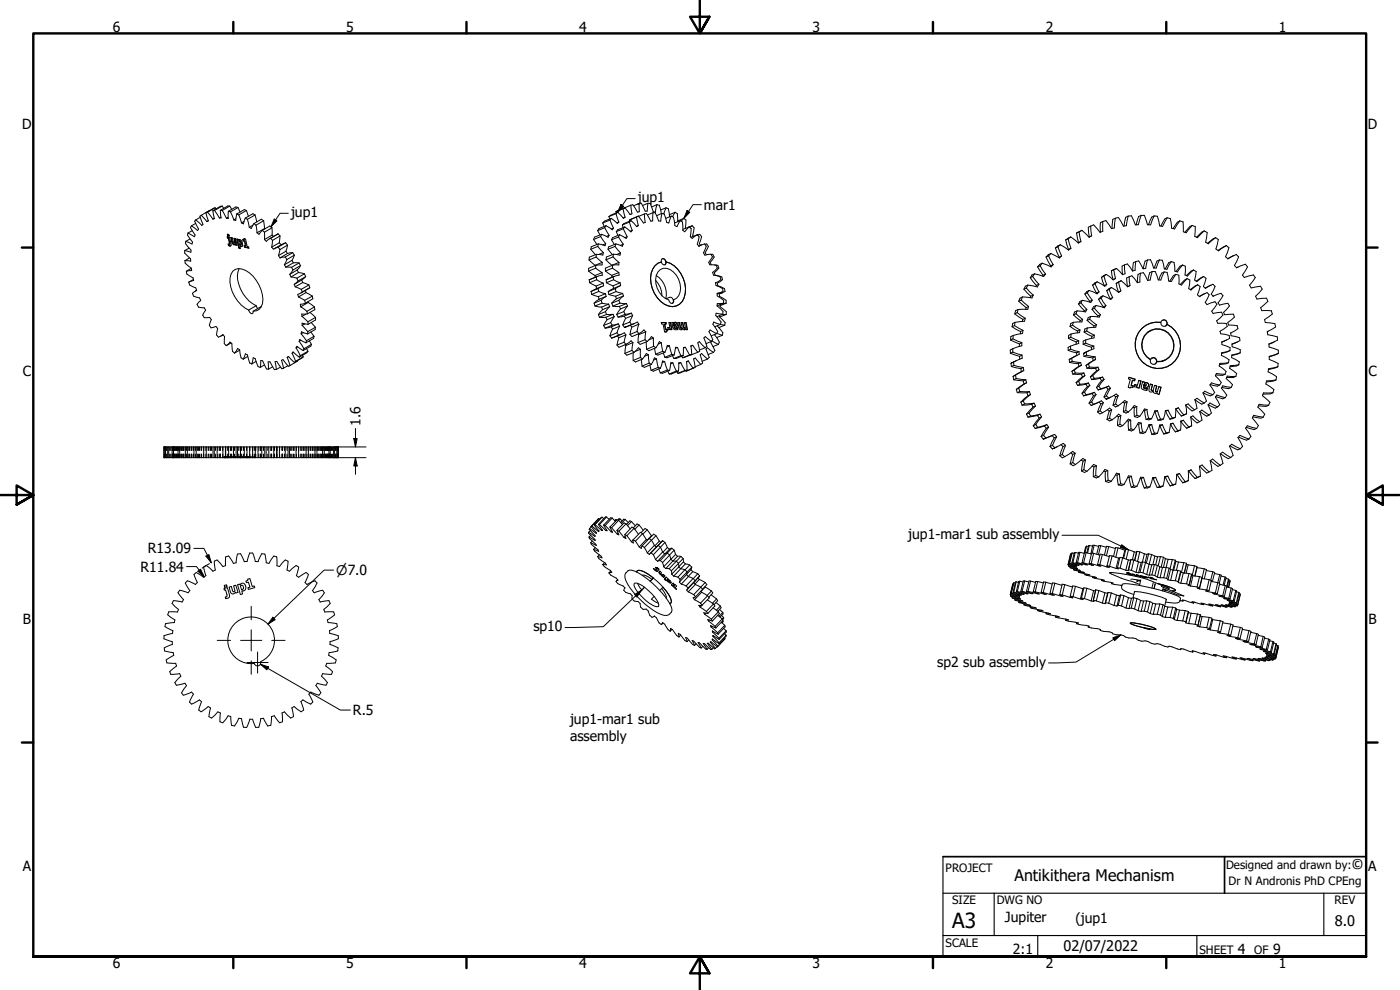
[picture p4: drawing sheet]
<svg xmlns="http://www.w3.org/2000/svg" width="420mm" height="297mm" viewBox="0 0 420 297" stroke-linecap="round" stroke-linejoin="round" font-family="sans-serif">
<defs><g id="words">
<text font-size="6.3" x="285.8" y="278.5">A3</text>
<text font-size="4.8" x="304.5" y="264.4">Antikithera Mechanism</text>
<g font-size="4.4">
<text x="405.6" y="260.8">©</text>
<text x="400.6" y="277.8">8.0</text>
<text x="319.2" y="285.4">02/07/2022</text>
</g>
<g font-size="4.2">
<text x="33.9" y="9.6">6</text>
<text x="103.8" y="9.6">5</text>
<text x="173.9" y="9.6">4</text>
<text x="243.8" y="9.6">3</text>
<text x="313.9" y="9.6">2</text>
<text x="383.8" y="9.6">1</text>
<text x="6.6" y="38.7">D</text>
<text x="410.5" y="38.7">D</text>
<text x="87.3" y="65.1">jup1</text>
<text x="191.4" y="60.7">jup1</text>
<text x="211.2" y="62.9">mar1</text>
<text x="6.8" y="112.9">C</text>
<text x="410.7" y="112.9">C</text>
<text x="108.2" y="127.7" transform="rotate(-90 108.2 127.7)">1.6</text>
<text x="272.6" y="161.7">jup1-mar1 sub assembly</text>
<text x="44.4" y="166.1">R13.09</text>
<text x="42.2" y="171.5">R11.84</text>
<text x="6.9" y="187.2">B</text>
<text x="160.1" y="189.4">sp10</text>
<text x="410.7" y="187.2">B</text>
<text x="281.2" y="200.1">sp2 sub assembly</text>
<text x="105.9" y="214.5">R.5</text>
<text x="171.1" y="217.2">jup1-mar1 sub</text>
<text x="171.1" y="222.2">assembly</text>
<text x="6.8" y="261.4">A</text>
<text x="410.6" y="261.4">A</text>
<text x="301.6" y="276.6">Jupiter</text>
<text x="322.7" y="276.9">(jup1</text>
<text x="304" y="286.3">2:1</text>
<text x="371.5" y="286.2">4</text>
<text x="382.1" y="286.2">9</text>
<text x="33.9" y="290.5">6</text>
<text x="103.8" y="290.5">5</text>
<text x="173.9" y="290.5">4</text>
<text x="243.8" y="290.5">3</text>
<text x="313.9" y="290.5">2</text>
<text x="383.8" y="290.5">1</text>
</g>
<text font-size="4" x="100.9" y="172.5">⌀7.0</text>
<g font-size="3.5">
<text x="283.8" y="261.7">PROJECT</text>
<text x="368" y="260.8">Designed and drawn by:</text>
<text x="368.7" y="265.5">Dr N Andronis PhD CPEng</text>
<text x="285.8" y="271.3">SIZE</text>
<text x="299.1" y="271.3">DWG NO</text>
<text x="400.5" y="271.3">REV</text>
<text x="283.8" y="284">SCALE</text>
<text x="360" y="286.2">SHEET</text>
<text x="376.4" y="286.2">OF</text>
</g>
</g></defs>
<!-- layer: Visible (ANSI) -->
<g fill="none" stroke="#000" stroke-width=".3">
<path d="M55.5 75.2l-.1 .7 1.8 1.8v.6l-1.7-.1M55.5 78.2l.1 .8 1.8 1.5 .1 .7-1.6 .2M55.8 72.4l-.1 .7 1.6 1.9v.7l-1.8-.5M56.4 69.9l-.1 .6 1.5 2.1-.2 .6-1.8-.8M56.8 74.5l-1.3 .7M56.9 77.4l-1.4 .8M57 71.7l-1.2 .7M57.4 67.8l-.3 .5 1.4 2.2-.2 .5-1.9-1.1M57.7 69.2l-1.3 .7M58.7 67l-1.3 .8M58.8 66l-.4 .4 1.2 2.3-.3 .5-1.9-1.4M60.1 65.2l-1.3 .8"/>
<path d="M60.4 64.6l-.4 .3 .9 2.4-.3 .3-1.8-1.6M62.3 63.7l1.6 2M62.3 63.7l-.5 .1 .7 2.4-.4 .3-1.7-1.9M62.7 63.3h.1M63.9 63.2l.4 2.4-.4 .1M64.3 65.5l-.4 .2M64.4 63.1l1.4 2.3M64.4 63.1l-.5 .1M64.6 62.3l-4.2 2.3M64.6 62.3l.3 .4M64.6 62.3l-2.3 1.4M66.1 63.1l.2 2.3h-.5"/>
<path d="M66.1 63.1h.6M66.3 65.1l-.5 .3M66.7 61.8l-.6 .1-2.2 1.3M66.7 61.8l.4 .7M66.7 61.8l-2.3 1.3M66.7 63.1l1.2 2.4M68.3 71l-.1 .4v-.4l.7 .1 .5 2.4-.2 .3-.7-.2M68.4 70.3l.1 .3 .3 .1M68.4 71.3l.3 .1h-.5M68.5 70.6l-.2 .1-.1-.4 .5 .1 .1 .5-.5-.2M68.5 65.2l-.6 .3M68.5 71.5l.3 1.4v.3h-.3v.4l.1-.3"/>
<path d="M68.5 63.4v2.2l-.6-.1M68.5 63.4l.7 .2M68.7 73.6l.6 .1M68.7 71.4l.3 1.7-.2 .2M69 61.8h-.6l-2.3 1.3M69 61.8l.6 1M69 61.8l-2.3 1.3M69.2 63.6l1 2.4M69.4 71.3l.3 1.2a.94 .94 0 0 0 .8 .9M70.4 71.5l.1 1.4-.3-1.4 .5 .1 .4 2-.4-.1M70.5 72.9h-.4l-.4-1.5-.4-.2a2.86 2.86 0 0 0 .7 2.1h.6M70.6 73.3l.1 .2h.4"/>
<path d="M70.6 73.3l.2 .1M70.7 72.8l-.2 .1M70.8 65.6l-.6 .4M71 64.2l-.3 2-.5-.2M71 64.2l.7 .3M71.2 71.7l.6 2.7 .3 .1M71.4 62.3l-.6-.2-2.3 1.3M71.4 62.3l.7 1.3M71.4 62.3l-2.2 1.3M71.6 72a1.17 1.17 0 0 1 1.2 .6 1.17 1.17 0 0 1-.2 1.3l-.6-.2M71.7 64.5l.8 2.4M71.7 72.3a.62 .62 0 0 1 .7 .3 .62 .62 0 0 1-.2 .8"/>
<path d="M71.7 72.3a.63 .63 0 0 1 .6 .4 .63 .63 0 0 1-.2 .7l-.2-.1zM71.8 71.9l-.2 .1-.1-.2-.5-.1 .7 2.8 .1-.1M72.7 73.9l-.6-.3v1l-.4-.1M72.9 72.3h.6M73 71.9l.1 .3 .4 .1 .3 1.4-.1 .1-.3-1.4M73.2 71.9v-.3l.5 .1 .5 2.2 .4 .1 .1 .5-1.3-.3M73.2 71.9l-.3-.1v.5l.2-.1M73.2 66.4l-.7 .5M73.4 73.7l.1 .4 1.2 .3M73.4 71.6l-.2 .3M73.6 65.4l-.5 1.8-.6-.3M73.6 65.4l.7 .4"/>
<path d="M73.7 73.8l-.5-.1 .2 .5 .1-.1M74 63.1l-.7-.2-2.3 1.3M74 63.1l.5 1.8M74 63.1l-2.3 1.4M74.3 65.8l.5 2.4M75.9 67.6l-1.1 .6M76.2 67.1l-.8 1.5-.6-.4M76.2 67.1l.6 .4M76.5 64.5l.5 2.1M76.5 64.5l-.6-.4-2.3 1.3M76.5 64.5l-2.2 1.3M76.8 67.5l.3 2.3"/>
<path d="M78.7 69.1l-1 1.2-.6-.5M78.7 69.1l.7 .6M79.1 66.2l.3 2.4M79.1 66.2l-.7-.4-2.2 1.3M79.1 66.2l-2.3 1.3M79.4 69.7v2.2M79.4 68.6l.1 .1M79.4 68.6l-2.3 1.2M81.2 71.5l-1.3 .9-.5-.5M81.2 71.5l.6 .6M81.5 74.2l.5 .5 1.5-.5M81.6 68.4l.1 2.2"/>
<path d="M81.6 68.4l-.6-.6-2.3 1.3M81.6 68.4l-2.2 1.3M81.7 70.6l.4 .3M81.7 70.6l-2.3 1.3M81.8 72.1l-.3 2.1M83.4 70.2l.6 .6M83.4 70.2l-2.5 1.4M83.4 70.2l-2.2 1.3M83.5 74.2l.5 .7M83.6 76.7l.4 .7M83.8 72.8l.5 .6M83.8 72.8l-2.3 1.4"/>
<path d="M84 70.8l-.2 2M84 74.9l-.4 1.8M84 70.8l-2.2 1.3M85.3 79.4l.5 .8M85.6 77.1l-1.6 .3M85.6 77.1l.5 .8M85.7 72.8l.6 .8M85.7 72.8l-3.4 1.9M85.7 72.8l-2.2 1.4M85.8 75.4l.5 .7M85.8 75.4l-2.2 1.3M86.1 77.9l-.8 1.5"/>
<path d="M86.3 73.6l-.5 1.8M86.3 76.1l-2.3 1.3M86.3 73.6l-2.3 1.3M87.6 78.1l.5 .8M87.6 78.1l-2.3 1.3M87.8 75.8l-1.5 .3M87.8 75.8l.5 .8M87.8 75.8l-2.2 1.3M88.1 78.9h1.6M88.1 78.9l-2.3 1.3M88.3 76.6l-.7 1.5M88.3 76.6l-2.2 1.3"/>
<path d="M89.7 78.9l.5 .8M89.7 78.9l-2.2 1.3M90.2 79.7l-1 1.3M90.2 79.7l-2.3 1.3M176.8 78l1.8 1.6M177.3 74.8l1.4 1.6M178.1 71.9l1.1 1.4M178.6 79.6v.1M178.8 79.6l-2.1 .9v.9M178.8 79.6v.9M178.9 77.1l1.8 1.6M178.9 77.1l-2.1 .9"/>
<path d="M179 76.3l-2.1 .9-.1 .8M179 76.3l-.1 .8M179.4 69.2l.6 1.3M179.4 73.9l1.7 1.9M179.4 73.9l-2.1 .9M179.6 73.2l-2.1 .8-.2 .8M179.6 73.2l-.2 .7M180.3 71l1.5 2.1M180.3 71l-2.2 .9M180.6 70.3l1.9 .9 .3-.6M180.6 70.3l-2.2 .8-.3 .8M180.6 70.3l-.3 .7"/>
<path d="M180.7 78.7v.8l-1.9 .1M180.7 78.7l-2.1 .9M180.9 66.9l.4 1M181.1 75.8l-.2 .7-1.9-.2M181.1 75.8l-1.3 .5M181.5 68.3l1.3 2.3M181.5 68.3l-2.1 .9M181.8 73.1l-.2 .6-2-.5M181.8 73.1l-1 .4M181.9 67.7l1.9 1.2 .3-.5M181.9 78l1.7 1.6M181.9 67.7l-2.2 .9-.3 .6"/>
<path d="M181.9 67.7l-.4 .6M182.8 65l.2 .7M182.8 70.6l-.8 .3M183 66l1.1 2.4M183 66l-2.1 .9M183.5 65.5l1.8 1.5 .4-.4M183.5 65.5l-2.1 .9-.5 .5M183.5 65.5l-.5 .5M183.8 79.6l-2.1 .9v.8M183.8 79.6v.9M184 77.1l1.8 1.6M184 77.1l-2.1 .9"/>
<path d="M184.1 68.4l-.6 .3M184.1 76.3l-2.1 .8-.1 .9M184.1 76.3l-.1 .8M184.6 73.9l1.6 2M184.6 73.9l-2.1 .9 1.3 1.6M184.8 73.2l2 .7 .2-.6M184.8 73.2l-2.1 .9-.2 .7M184.8 73.2l-.2 .7M184.9 64.1l.8 2.5M184.9 63.5v.4M184.9 64.1l-2.1 .9M185.4 63.7l1.7 1.8 .5-.3"/>
<path d="M185.4 63.7l-2.6 1.3M185.4 63.7l-.5 .4M185.6 71.1l1.4 2.2M185.6 71.1l-2.1 .9 .9 1.3M185.7 66.6l-.6 .3M185.8 78.7l-.1 .8-1.9 .1M185.8 78.7l-2.2 1M186 70.4l1.9 1.1 .3-.5M186 70.4l-2.2 .9-.3 .7M186 70.4l-.4 .7M186.2 75.9l-.1 .7-2-.3M186.2 75.9l-1.1 .5"/>
<path d="M187 62.6l.6 2.6M187 62.6l-2.1 .9M187 73.3l-.8 .3M187.1 68.7l1.1 2.3M187.1 68.7l-2.1 .8 .5 1.1M187.2 62.5h.1M187.5 68.1l1.9 1.5 .3-.5M187.5 68.1l-2.1 .8-.4 .6M187.5 68.1l-.4 .6M187.5 62.3l1.6 2.1M187.5 62.3l-2.6 1.2M187.5 62.3l-.5 .3"/>
<path d="M187.6 65.2l-.6 .2M188.2 71l-.7 .3M188.9 66.6l.8 2.5M188.9 66.6l-2.1 .9 .2 .8M189.3 61.6l.4 2.6-.6 .2M189.3 61.6l-2.1 .9M189.4 64.2l-.3 .2M189.4 66.2l1.7 1.8 .5-.3M189.4 66.2l-2.2 .9-.4 .4M189.4 66.2l-.5 .4M189.7 69.1l-.6 .3M191 65.1l.6 2.6"/>
<path d="M191 65.1l-2.1 .9v.4M191.6 67.7l-.6 .2M191.6 64.8l-2.7 1.2M191.6 64.8l-.6 .3M191.8 61l.1 2.5-.6 .2-1.4-2.3-.6 .2M191.8 61l-1.6 .8M193.4 64.2l.2 2.5-.5 .2-1.5-2.1M193.4 64.2l-1.8 .7M194.4 61h.7l.9 2.5 .7 .2 .4-2.3M194.4 61l-.2 2.4h-.6l-1.1-2.4h-.7M194.4 61l-1.6 .7M196 63.8h.6l1.1 2.5 .6 .1 .4-2.4"/>
<path d="M196 63.8l-.1 2.5-.6 .1-1.3-2.3-.6 .1M196 63.8l-1.7 .7M197.1 61.4l.8 .2 .6 2.5M197.1 61.4l-1.6 .7M198.5 78.6l.6 .8h.5l.3-.3v-.5M198.5 78.6a5.2 5.2 0 0 0-3.1 6.4 8.1 8.1 0 0 0 6.4 7 4 4 0 0 0 3.9-4 8.7 8.7 0 0 0-5.8-9.4M198.5 78.6l.1-.9 .4-.1 .7 .5 .2 .5M198.7 64l.6 .2 .8 2.5 .6 .2 .7-2.1M198.7 64l-1.6 .7M198.8 77.6a1.08 1.08 0 0 1 1 .7 1.08 1.08 0 0 1-.3 1.2M199.9 62.3l.7 .3 .4 2.5M199.9 62.3l-.7 1.9"/>
<path d="M199.9 78.6h.1M199.9 62.3l-1.7 .7M201.4 64.8l.7 .3 .4 2.6 .7 .3 1-1.8M201.4 64.8l-1.6 .7M202.6 63.7l.7 .4 .1 2.4M202.6 63.7l-.8 1.3M202.6 63.7l-1.7 .7M204.2 66.2l.6 .4 .1 2.5 .6 .4 1.3-1.4M204.2 66.2l-1.8 .7M205.2 65.5l.7 .5-.1 2.5M205.2 65.5l-.8 .9M205.2 65.5l-1.8 .8"/>
<path d="M206.8 68.1l.6 .5-.2 2.4 .5 .5 1.6-1.1M206.8 68.1l-1.9 .7M207.7 67.7l.6 .7-.4 2.2 .2 .3M207.7 67.7l-.7 .6M207.7 67.7l-.9 .4M209.3 70.4l.5 .7-.5 2.2 .5 .6 1.7-.7 .5 .7-.9 1.9 .4 .8 1.9-.3M209.3 70.4l-1.9 .8M209.4 70.6l.6-.3 .6 .7-.7 2.1 .3 .5M209.9 70.3l-.5 .3M210.7 73.4l-1 .4M211.5 73.3l.6-.1 .5 .7-1 1.9 .4 .6M213.4 76.3l.4 .8-1.1 1.6 .3 .7 1.9 .2 .4 .8-1.4 1.3 .2 .8 2 .5 .3 .9-1.6 1"/>
<path d="M213.4 76.3h.5l.4 .8-1.2 1.6 .3 .7M214.4 79.5l1 .1 .3 .9-1.3 1.3 .2 .8 2 .5 .2 .8-1.5 1 .1 .9 2 .8 .2 .8-1.7 .7v.8l2 1.2v.9M312.2 79.7l1.6 2.5M312.2 79.7l-.8 .4M312.8 79l2.7 1.1 .6-.7M312.8 79l-.8 .3-.6 .8M312.8 79l-.6 .7M313.9 77.1l1.4 2.6M314.7 76.8l1.4 2.6M314.7 76.8l-.8 .3M315.4 76.1l2.6 1.3 .6-.6M315.4 76.1l-.8 .3-.7 .7"/>
<path d="M315.4 76.1l-.7 .7M316.1 79.4l-.9 .5M316.7 74.4l1.2 2.8M317.5 74.1l1.1 2.7M317.5 74.1l-.8 .3M318.2 73.4l2.5 1.6 .7-.5M318.2 73.4l-1.5 1M318.2 73.4l-.7 .7M318.6 76.8l-.9 .5M319.8 72l.9 2.8M320.5 71.7l.9 2.8M320.5 71.7l-.7 .3"/>
<path d="M321.4 71.1l2.2 1.8 .8-.4M321.4 71.1l-1.6 .9M321.4 71.1l-.9 .6M321.4 74.5l-.9 .4M323.1 69.9l.6 2.9M323.8 69.6l.6 2.9M323.8 69.6l-.7 .3M324.4 72.5l-.8 .4M324.7 69.1l2.1 2M324.7 69.1l-1.6 .8M324.7 69.1l-.9 .5M327.3 67.8l.3 3-.8 .3"/>
<path d="M327.3 67.8l-.7 .4 .3 2.9M327.5 70.8l-.7 .3M331 66.4v3l-.9 .3-1.9-2.2-.9 .3M331 66.4l-.8 .4v2.9M334.7 65.5l-.3 2.9-.8 .2-1.7-2.4-.9 .2M334.7 65.5l-.7 .3-.3 2.8M337.5 79.5l.2 2.6-.8 .3M337.5 79.5l-.7 .3 .1 2.6M338.6 64.8l-.6 2.9-.9 .1-1.4-2.5-1 .2M338.6 64.8l-.8 .4-.5 2.6M340.9 78.5l-.2 2.6-.8 .2-1.6-2.1-.8 .3M340.9 78.5l-.8 .3-.2 2.5"/>
<path d="M342.5 64.6h1l.9 2.8 .9 .1 1.1-2.7M342.5 64.6l-.9 2.8-.9 .1-1.1-2.7h-1M342.5 64.6l-.8 .4-.7 2.5M344.4 78l.9-.1 .9 2.5h.8l.9-2.4M344.4 78l-.6 2.5-.8 .1-1.2-2.3-.9 .2M344.4 78l-.7 .3-.6 2.3M346.4 64.8l.9 .1 .7 2.9 .9 .1 1.4-2.6M346.4 64.8l-.7 .3-1 2.4M347.9 78l.9 .1 .6 2.6 .8 .1 1.3-2.3M347.9 78l-.7 .3-.8 2.1M350.3 65.3l.9 .3 .4 2.9 .9 .2 1.6-2.4M350.3 65.3l-.8 .4-1.1 2.1"/>
<path d="M351.5 78.5l.8 .2 .3 2.7 .8 .2 1.5-2.1M351.5 78.5l-.8 .4-1 1.8M354.1 66.3l.9 .3 .1 2.9 .9 .3 1.8-2.2M354.1 66.3l-.7 .4-1.4 1.9M354.9 79.5l.8 .4-.1 2.6 .8 .3 1.8-1.8M354.9 79.5l-.7 .4-1.3 1.6M357.8 67.6l.9 .4-.1 2.9 .8 .4 2-2M357.8 67.6l-.7 .4-1.5 1.7M361.4 69.3l.9 .5-.5 2.9 .8 .4 2.2-1.8M361.4 69.3l-.7 .3-1.6 1.6M364.8 71.3l.8 .6-.7 2.8 .8 .6 2.3-1.6M364.8 71.3l-.7 .4-1.7 1.3"/>
<path d="M368 73.7l.8 .6-1 2.7 .7 .7 2.5-1.3 .7 .7-1.2 2.6 .6 .6M368 73.7l-2.5 1.5M370.3 76.7l-1.9 .9M55.9 81.4l.1 .8 2 1.2 .1 .7-1.5 .6 .3 .8 1.9 .9 .2 .8-1.3 .8 .4 .8 1.8 .6 .3 .8-1.1 1.1 .5 .8 1.7 .3 .4 .7-.9 1.5 .5 .7 1.6-.1 .5 .7-.6 1.7 .5 .8 1.5-.5 .5 .7-.3 1.9 .5 .7 1.4-.8 .5 .6-.1 2.1 .6 .6M57.4 80.5l-1.5 .9M58 83.8l-1.3 .9M59 87.1l-.4 .3M71.8 80.6a8.4 8.4 0 0 0 2 8.7l1 1 2.1 1.4M74.6 93l.2 .6 .9 .5 .3-.7M74.6 93a10.5 10.5 0 0 1-5.6-9.6 2.88 2.88 0 0 1 1.7-2.6 2.88 2.88 0 0 1 3 .3 10.5 10.5 0 0 1 5.1 9.9 2.66 2.66 0 0 1-2.8 2.4M76.9 91.7l.4 .9M76.9 91.7l-2.3 1.3"/>
<path d="M78.4 92.1l-2.4 1.3M85.8 80.2h1.7M87 82.3l.3 .8M87.3 83.1l1.8 .4M87.5 80.2l.4 .8M87.9 81l-.9 1.3M88.3 85.3l.3 .7M88.6 86l1.8 .8M89.1 83.5l.4 .8M89.2 81l.4 .8M89.2 81l-2.2 1.3M89.5 84.3l-1.2 1"/>
<path d="M89.6 81.8l1.8 .4M89.6 89.1l1.8 1M89.6 81.8l-2.3 1.3M90.3 92.1l1.8 1.3M90.4 86.8l.3 .8M90.6 84l.2 .8M90.6 84l-2.3 1.3M90.6 94.9l1.8 1.6M90.7 97.6l1.7 1.9M90.7 87.6l-1.3 .7 .2 .8M90.8 84.8l1.9 .7M90.8 84.8l-2.2 1.2"/>
<path d="M91 99.8l-.6 .3M91.4 82.2l.3 .8M91.4 82.2l-2.3 1.3M91.4 90.1l.3 .9M91.5 97.2l-.8 .4M91.7 91l-1.6 .3 .2 .8M91.7 87.2l.1 .6M91.7 83l-1.1 1M91.7 83l-2.2 1.3M91.8 94.3l-1.2 .6M91.8 87.8l1.9 1M91.8 87.8l-2.2 1.3"/>
<path d="M92.1 93.4l.1 .8M92.2 94.2h-1.6v.7M92.4 99.5l-.1 .7M92.4 96.5l.1 .8M92.5 97.3l-1.8-.3v.6M92.5 90.5v.2M92.5 90.7l1.9 1.4M92.5 90.7l-2.2 1.4M92.7 85.5l.3 .8M92.7 85.5l-2.3 1.3M93 86.3l-2.7 1.6M93 86.3l-2.3 1.3"/>
<path d="M93 93.8l1.7 1.4M93.3 99.6l.9 1.3M93.4 96.8l1.3 1.4M93.7 88.8l.2 .8-2.2 1.4M93.7 88.8l-2.3 1.3M94.4 92.1l.1 .8-2.3 1.3M94.4 92.1l-2.3 1.3M94.7 98.2l-.1 .7-2.3 1.3M94.7 98.2l-2.3 1.3M94.7 95.2v.8l-2.2 1.3M94.7 95.2l-2.3 1.3M176.7 81.4l1.9 1.3"/>
<path d="M176.8 83.9l.2 .9M177 84.8l1.9 1M177.4 87.4l.2 .9M177.6 88.3l2 .7M178.3 91l.3 .8M178.6 91.8l2 .3M178.6 82.7v.5M178.8 80.5l1.9 1.3M178.8 80.5l-2.1 .9M178.9 85.8l.1 .8M178.9 83.1l-2.1 .8M178.9 83.1l.2 .8"/>
<path d="M179.1 83.9l1.9 1M179.1 83.9l-2.1 .9M179.1 83l-2.3 .9M179.5 86.6l-2.1 .8M179.5 86.6l.2 .8M179.6 89l.2 .8M179.6 94.4l.3 .8M179.7 87.4l2 .7M179.7 87.4l-2.1 .9M179.8 89.8l-1.5 1.2M179.9 95.2h1.9M180.4 90.1l-2.1 .9"/>
<path d="M180.4 90.1l.3 .9M180.6 92.1l.2 .8M180.7 81.8l.1 .8-1.9 .5M180.7 91l2 .3M180.7 91l-2.1 .8M180.7 81.8l-2.1 .9M180.8 85.9l-3.4 1.5M180.8 92.9l-1.2 1.5M181 84.9l.1 .9-1.6 .8M181 84.9l-2.1 .9M181.1 97.6l.5 .9M181.7 81.3l1.9 1.3"/>
<path d="M181.7 88.1l.2 .8M181.7 93.5l-2.1 .9M181.7 88.1l-2.1 .9M181.7 93.5l.3 .8M181.8 95.2l.4 .7M181.9 88.9l-1.5 1.2M181.9 88.9l-2.1 .9M181.9 83.9l.1 .9M182 84.8l2 1M182 94.3l-2.1 .9M182.2 95.9l-1.1 1.7M182.5 87.5l.3 .9"/>
<path d="M182.7 91.3l.3 .7M182.7 91.3l-2.1 .8M182.8 88.4l1.9 .5M183 92l-1.3 1.5M183 92l-2.2 .9M183.3 96.8l-2.2 .8M183.3 96.8l.4 .8M183.4 98.1l-1.8 .4M183.4 98.1l.5 .6M183.6 91l.3 .8M183.7 97.6l-2.1 .9M183.8 80.5l1.9 1.3"/>
<path d="M183.8 80.5l-2.1 .8M183.9 98.7l-.9 2M183.9 91.8l2 .1M184 94.3h-2M184 94.3l.3 .7M184 94.3l-2.2 .9M184 83l.1 .9M184.1 83.9l2 1M184.1 83.9l-2.1 .9M184.3 95l-1 1.8M184.3 82.9l-2.4 1 2.1-.9M184.3 95l-2.1 .9"/>
<path d="M184.7 86.6l-2.2 .9M184.7 86.6l.2 .9M184.9 87.5l2 .5M184.9 87.5l-2.1 .9M185 89.6l-1.4 1.4M185.1 94.3l.4 .9M185.2 99.9l-2.2 .8M185.2 99.9l.5 .7M185.5 97.2l-1.8 .4M185.5 97.2l.5 .7M185.5 97.2l-2.1 .9M185.7 81.8l.1 .7-1.8 .5"/>
<path d="M185.7 81.8l-2.1 .8v.6M185.7 90.1l-2.1 .9M185.7 90.1l.4 .9M186 97.9l-.8 2M186 97.9l-2.1 .8M186.1 91l1.9 .1M186.1 91l-2.2 .8M186.1 84.9l.2 .8-1.6 .9M186.1 84.9l-2.1 .9 .1 .8M186.1 85.7l-3.6 1.8M186.2 92.7l-1.1 1.6M186.9 88l-2.2 .9 .3 .7 2.1-.8"/>
<path d="M186.9 88l.2 .8M186.9 97.5l.5 .7M187.1 88.8l-1.4 1.3M187.2 93.5l-2.1 .8M187.2 93.5l.4 .8M187.3 94.9l-1.8 .3M187.6 94.3l-2.1 .9M187.7 95.5l-.8 2M188 91.1l-2.1 .8 .3 .8 2.1-.9M188 91.1l.3 .7M188.3 91.8l-1.1 1.7M189 96.6l-2.1 .9"/>
<path d="M189 96.6l.5 .8M189.5 94l-1.9 .3M189.5 94l-2.2 .9 .4 .6 2.2-.8M189.5 94l.4 .7M189.6 98.2l-.5 2.2M189.9 94.7l-.9 1.9M190.4 97.1l-3 1.1 2.1-.8M191.2 99.5l-2.1 .9M191.2 99.5l.6 .6M191.7 97.3l-.4-.7-1.8 .8M191.7 97.3l-.5 2.2M191.7 97.3l-2.1 .9-.4-.6"/>
<path d="M193.8 99.6l-.5-.6-1.5 1.1M193.8 99.6l-.2 2.3M193.8 99.6l-2.1 .8-.2-.2M196.8 84.1a6.7 6.7 0 0 1 1.9 4.7M196.9 82.7a6.5 6.5 0 0 1 2.9 6.9M197.4 81.6a2.87 2.87 0 0 1 4.7 0 6.2 6.2 0 0 1 1.6 7.2l-.7 .7-.9 .5-.1 .9h-.8l-.5-.9a6.1 6.1 0 0 1-3.3-8.4zM198.5 96.8h1.4l.1 .4h-.5l.3 1.6h.5l.1 .5h-.4l-.1 .3h-.4l-.5-2.4h-.5zM198.5 96.8h1.2l.1 .4M199.5 97.2l.2 1.6h.5v.5M199.8 98.8h-.1M199.9 89.6l1-.4a1.06 1.06 0 0 1 1.1 .6 1.06 1.06 0 0 1-.2 1.2M199.9 99.4l-.1 .2"/>
<path d="M199.9 96.8h-.2M200 99.3l-.1 .1M200.1 99.3l-.2 .1M200.3 98.8h-.1M200.4 98.3h.1M200.7 96.8h.6l.4 2.1h-.5l-.1-.3-.5 .3-.2-.6 .6-.1zM200.9 98.2l-.4 .2M201.1 98.6l-.4 .3M201.1 96.8l.4 2.1M201.3 96.8h-.6M201.6 96.8h.4M202.1 96.8l.1 .2"/>
<path d="M202.1 90h.1M202.2 97a.6 .6 0 0 1 .7-.3 .6 .6 0 0 1 .4 .7l-.1 .6-.8 .2M202.2 97l-.1-.2h-.5l.3 1.4a1.06 1.06 0 0 0 1.6 .7l-.1-.6-.5 .2-.5-.3M202.3 97.3l.4-.1 .1 .4-.6 .2 .4-.1M202.4 97.8l-.1-.5-.1 .5M202.4 96.8a.77 .77 0 0 1 .7 .4 .77 .77 0 0 1-.1 .8M202.4 97.2l-.3 .2M202.4 98.2l.1 .3h.6M203 98l-.1 .1M203.2 98.4h.1M203.4 98.3l-.2 .1 .1 .5M203.5 96.8h.3"/>
<path d="M203.8 96.8l.3 1.5M204 96.8h-.2M204.1 98.3l.5 .1M204.3 98.3l-.3-1.5h-.6a2.75 2.75 0 0 0 .7 2.1h.5l.3-.3 .5 .4 .4-.3M204.3 98.3l.2 .1M204.3 98.3h-.2M204.4 96.8h.4l.3 1.5M204.9 98.6l-.5 .4M204.9 96.8h-.1M205.1 98.3l.5 .1M205.3 98.3l-.4-1.5h-.5l.3 1.5-.2 .1M205.3 98.3h-.2"/>
<path d="M205.4 96.8h.5l.4 2.1h-.5v-.2M205.4 96.8l.3 1.5h-.4M205.4 96.8h.4l.4 2.1M205.8 98.7l-.4 .3M205.9 96.8h-.1M214.8 84.9l.1 .8 2 .9 .1 .9-1.8 .5 .1 .8 1.9 1.3v.9M214.8 84.8v.1M215.4 97.7l-.1 .2 1.7 2-.3 .7M215.9 94.7v.3l1.7 1.8-.1 .8M216.1 91.4v.6l1.9 1.5-.1 .8M216.2 97.4l1.3 .2M216.2 97.4l-2-.8-.2 .7 1.4 2.2-.3 .6"/>
<path d="M216.2 97.4l-1.7 .6M216.7 87.6l-1.5 .6M216.9 87.8l-1 .4M216.9 94.3l-2-.3-.1 .6 1.6 2-.2 .8M216.9 94.3l-1.8 .7M217.2 91l-1.9 .1-.1 .7 1.8 1.7-.1 .8M217.2 91l-2 .8M217.5 97.6l-1.7 .7M217.9 94.3l-1.2 .1M217.9 91l-1.4 .3M217.9 91l-1.8 .7M217.9 94.3l-1.9 .8"/>
<path d="M303.7 98l2.6 1.5M304.5 97.7l2.5 1.4M304.5 97.7l-.8 .3M304.5 94.2l2.5 1.6M304.6 96.7l-.7 .4-.2 .9M304.6 96.7l-.1 1M305.3 93.8l2.4 1.7M305.3 93.8l-.8 .4M305.6 92.9l-.8 .3-.3 1M305.6 92.9l-.3 .9M305.7 90.4l2.3 1.9M306.5 90l2.2 1.9"/>
<path d="M306.5 90l-.8 .4M306.8 89.1l-.7 .4-.4 .9M306.8 89.1l-.3 .9M307 99.1l-.1 1-2.8 .6M307 99.1l-.7 .4-.1 .6M307.3 86.8l2 2.1M307.7 95.5l-.2 .9-2.9 .3M307.7 95.5l-.7 .3-.2 .6M308 86.4l2.1 2.1M308 86.4l-.7 .4M308.5 85.5l-.8 .4-.4 .9M308.5 85.5l-.5 .9"/>
<path d="M308.7 91.9l-.3 .9-2.8 .1M308.7 91.9l-.7 .4-.2 .5M309.2 83.3l1.8 2.3M309.9 83l1.9 2.3M309.9 83l-.7 .3M310.1 88.5l-.4 .9-2.9-.3M310.1 88.5l-.8 .4-.1 .4M310.5 82.2l2.7 .8 .6-.8M310.5 82.2l-.8 .3-.5 .8M310.5 82.2l-.6 .8M311.4 80.1l1.6 2.5M311.8 85.3l-.5 .8-2.8-.6"/>
<path d="M311.8 85.3l-.8 .3-.1 .4M313.8 82.2l-1 .6M321.1 97.9l2.3 1.4M321.9 97.6l2.2 1.4M321.9 97.6l-.8 .3M322.1 96.7l-.7 .4-.3 .8M322.1 96.7l-.2 .9M322.2 94.5l2 1.7M322.9 94.1l2 1.7M322.9 94.1l-.7 .4M323.3 93.3l-.8 .3-.3 .9M323.3 93.3l-.4 .8"/>
<path d="M323.4 99.3l-.1 .6M323.7 91.2l1.7 2M324.1 99l-.1 .8-2.6 .4M324.1 99l-.7 .3M324.2 96.2l-.1 .4M324.4 90.9l1.8 1.9M324.4 90.9l-.7 .3M324.8 90.1l-.7 .4-.4 .7M324.8 90.1l-.4 .8M324.9 95.8l-.2 .8-2.6 .1M324.9 95.8l-.7 .4M325.4 99.6l2.3 1.3"/>
<path d="M325.4 93.2l-.1 .3M325.6 88.2l1.5 2.2M326.1 99.3l2.3 1.3M326.1 99.3l-.7 .3M326.2 92.8l-.4 .8-2.5-.3M326.2 92.8l-.8 .4M326.3 96.1l2 1.7M326.3 87.9l1.5 2.2M326.3 87.9l-.7 .3M326.3 98.4l-.8 .3-.1 .9M326.3 98.4l-.2 .9M326.9 87.2l2.4 1 .5-.6"/>
<path d="M326.9 87.2l-.8 .3-.5 .7M326.9 87.2l-.6 .7M327 95.8l2.1 1.6M327 95.8l-.7 .3M327.1 90.4l-.2 .2M327.3 94.9l-.7 .4-.3 .8M327.3 94.9l-.3 .9M327.7 92.8l1.8 2M327.8 90.1l-.4 .6-2.6-.6M327.8 90.1l-.7 .3M327.9 85.5l1.2 2.4M328.5 92.5l1.7 1.9"/>
<path d="M328.5 92.5l-.8 .3M328.6 85.2l1.2 2.4M328.6 85.2l-.7 .3M328.9 91.7l2.5 .7 .5-.7M328.9 91.7l-.7 .3-.5 .8M328.9 91.7l-.4 .8M329.1 97.4l-.3 .8-2.5 .2M329.1 97.4l-.8 .4-.1 .4M329.1 87.9l-.1 .1M329.3 84.6l2.3 1.3 .5-.5M329.3 84.6l-1.4 .9M329.3 84.6l-.7 .6"/>
<path d="M329.7 89.8l1.4 2.3M329.8 87.6l-.7 .3M330.2 94.4l-.3 .8-2.6-.3M330.2 94.4l-.8 .7M330.5 89.5l1.4 2.2M330.5 89.5l-.8 .3M330.6 83.2l.8 2.5M331 88.8l2.4 1.1 .5-.6M331 88.8l-.7 .3-.6 .7M331 88.8l-.5 .7M331.3 82.8l.8 2.6M331.3 82.8l-.7 .4"/>
<path d="M331.4 85.7v.1M331.9 91.7l-.9 .5M332 82.3l2.1 1.7 .7-.4M332 82.3l-1.4 .9M332 82.3l-.7 .5M332.1 87.2l1.1 2.4M332.1 85.4l-.7 .3M332.9 86.9l1 2.4M332.9 86.9l-.8 .3M333.5 81.3l.6 2.6M333.5 86.3l2.2 1.4 .7-.4M333.5 86.3l-1.4 .9"/>
<path d="M333.5 86.3l-.6 .6M333.9 89.3l-.8 .4M334 83.9h.1M334.3 80.9l.5 2.7M334.8 83.6l-.7 .3M335 85l.7 2.6M335.1 80.5l1.8 1.9M335.1 80.5l-1.6 .8M335.7 84.7l.7 2.6M335.7 84.7l-.7 .3M336.4 87.3l-.8 .3M336.5 84.2l-1.5 .8"/>
<path d="M336.5 84.2l-.8 .5M338.9 83l.8-.3 1.6 2.1M338.9 83l.2 2.7-.7 .3-1.9-1.8M338.9 83l-.8 .4 .3 2.6 .6-.3M342.3 82l-.2 2.6-.8 .2M342.3 82l-.8 .3-.2 2.5M344.3 99.7a5 5 0 0 1 7.8 2.4 5 5 0 0 1-5 6.5 .98 .98 0 0 1-1.2 .7 .98 .98 0 0 1-.6-1.3 5.1 5.1 0 0 1-1-8.3zM344.8 99.5h-.2M345.4 99.2l-.9 .4M345.8 81.5h.9l.9 2.5h.8l1-2.4M345.8 81.5l-.6 2.5-.8 .1-1.2-2.3-.9 .2M345.8 81.5l-.7 .3-.6 2.3"/>
<path d="M348.4 96.7l.4 1.1 .5 .1 .6-.1 .3-.5M348.4 96.7a6.9 6.9 0 0 0-7.2 9.3 6.9 6.9 0 0 0 11.5 2.2 7.1 7.1 0 0 0-2.5-10.9M348.4 96.7a.98 .98 0 0 1 1.2-.7 .98 .98 0 0 1 .6 1.3M348.9 96.1a.99 .99 0 0 1 1.2 .5 .99 .99 0 0 1-.4 1.3M349.4 81.6l.9 .1 .4 2.6 .8 .2 1.4-2.2M349.4 81.6l-.7 .3-.9 2.1M350.2 97.3v.1M352.9 82.3l.9 .3v2.6l.8 .3 1.7-1.9M352.9 82.3l-.7 .4-1.2 1.7M356.3 83.6l.8 .4-.4 2.6 .7 .4 2.1-1.5M356.3 83.6l-.7 .4-1.4 1.4M358.2 81l.8 .5-.5 2.5 .7 .5 2-1.5"/>
<path d="M358.2 81l-.7 .4-1.4 1.3M359.5 85.5l.7 .5-.8 2.5 .6 .5 2.2-1.2 .7 .6-1.2 2.3 .5 .7 2.5-.9 .5 .8-1.6 2.1 .5 .7 2.5-.4 .4 .8-1.9 1.8 .4 .7 2.5 .1 .3 .8-2.2 1.5 .3 .7 2.5 .6 .1 .8-2.4 1.1 .1 .8 2.4 .9v.9M359.5 85.5l-2.3 1.4M361.2 83l.7 .5-.8 2.5 .7 .5 2.2-1.2 .7 .6-1.2 2.4 .6 .6M361.2 83l-2.2 1.4M361.7 88l-1.8 .9M363.5 85.5l-1.8 .9M364.1 88.9l2.3-.9 .6 .7-1.5 2.2 .5 .7 2.5-.6 .5 .8-1.8 1.9 .4 .7 2.6-.1 .3 .9-2 1.6 .2 .7 2.6 .2 .2 .9-2.2 1.3M364.2 88.8l-.1 .1M369.3 99.9l.2 .8 2.5 .6 .1 .9-2.4 1 .1 .8 2.4 .9v1M369.4 99.9h-.1M371.1 80.3l2.7-1 .6 .8-1.5 2.4 .5 .8 2.8-.8 .5 .8-1.7 2.3 .5 .8 2.8-.5 .5 .9-2 2.1 .4 .8 2.9-.2 .4 .9-2.2 1.9 .4 .9h2.9l.2 1-2.3 1.7 .2 .9 2.9 .3 .2 1-2.5 1.4"/>
<path d="M371.6 80.1l-.5 .2M380.3 99.5l.2 .9 2.8 .7 .1 1-2.6 1.1 .1 .9 2.7 1 .1 .9M380.6 99.4l-.3 .1M66.9 100.5l-.6 .4M67.9 103.7l1.1-1.1 .6 .6 .2 2.2 .6 .5M69.3 102.9l-1.4 .8M70.4 105.9l.9-1.4 .6 .5 .4 2.3 .7 .5M71.9 105.1l-1.5 .8M73 107.8l.7-1.6 .6 .3 .6 2.4 .7 .3M74.3 107l-1.3 .8M75.6 109.2l.4-1.9 .6 .3 .9 2.4 .6 .2M76.8 108.4l-1.2 .8"/>
<path d="M78.1 110.2l.2-2.1 .5 .2 1.2 2.4 .6 .1M79.4 109.5l-1.3 .7M80.6 110.8l-.1-2.2h.5l1.3 2.3h.6M81.8 110.1l-1.2 .7M84.2 110.1l-1.3 .8M85.1 110.5l-.5 .1-1.5-2.2-.6 .1 .4 2.4M86.4 109.7l-1.3 .8M87 109.7l-.4 .2-1.7-2-.4 .2 .6 2.4M87.7 106l1 2.4M87.7 106l.3-.4 1.8 1.6M88.1 105.7l-.4 .3M88.3 108.7l-1.7-1.7-.4 .2 .8 2.5"/>
<path d="M88.7 108.4l-.4 .3M88.9 104.4l1.2 2.3M88.9 104.4l.2-.5 1.9 1.3M89.2 108.2l.1 .2-2.3 1.3M89.3 104.1l-.4 .3M89.8 102.4l1.4 2.2M89.8 102.4l.2-.5 1.8 1M90.1 106.7l-.3 .5M90.3 102.1l-.5 .3M90.4 100.1l1.6 2.1M90.4 100.1l.1-.5 1.8 .6M90.8 106.6l.2 .5"/>
<path d="M91 107.1l-2.7 1.6M91 107.1l-2.3 1.3M91.2 104.6l-.2 .6M92 102.2l-.2 .7M92 104.6l.4 .8M92.4 105.4l-.3 .5-2.3 1.3M92.4 105.4l-2.3 1.3M92.8 102.3l.7 1M93.5 103.3l-.2 .6-2.3 1.3M93.5 103.3l-2.3 1.3M94.2 100.9l-.1 .6-2.3 1.4M94.2 100.9l-2.2 1.3"/>
<path d="M183 100.7l.6 .8M185.3 100.8l.4 .5M185.7 100.6l-2.1 .9M185.7 101.3l-.5 2.2M186.4 100.3l-2.8 1.2M187.3 102.7l-2.1 .8M187.3 102.7l.6 .6M187.6 103.4l.2 .3M187.8 100.5l-.4-.6-1.7 .7M187.8 100.5l-.5 2.2M187.8 103.7l-.3 2.3M187.8 100.5l-2.1 .8"/>
<path d="M187.9 103.3l-2.1 .9-.6-.7M189.7 105.1l-2.2 .9M189.7 105.1l.6 .6M189.9 102.8l-.5-.5-1.5 1M189.9 102.8l-.2 2.3M189.9 102.8l-2.1 .9M190 105.8v2.3M190.3 105.7l-2.2 .9-.6-.6M191.7 100.4l-.2 2.4M191.8 100.1l-2.1 .9-.6-.6M192.2 104.8l-.6-.5-1.3 1.4M192.2 104.8v2.5"/>
<path d="M192.2 104.8l-1.6 .7M192.2 107.3l-2.2 .8M192.2 107.3l.6 .4M192.4 107.9l.3 1.9M192.8 107.7l-2.1 .9-.7-.5M193.6 101.9l-2.1 .9M193.6 101.9l.6 .6M193.9 102.6l.2 2.2M194.2 102.5l-2.1 .8-.6-.5M194.6 106.5l-.6-.4-1.2 1.6M194.6 106.5l.2 2.5M194.6 106.5l-1.1 .4"/>
<path d="M194.8 109l-2.1 .8M194.8 109l.7 .3M195 109.5l.4 1.6M195.5 109.3l-2.1 .9-.7-.4M196.1 101.4l-.6-.4-1.3 1.5M196.1 101.4l.1 2.5M196.1 101.4l-1.4 .6M196.2 103.9l-2.1 .9M196.2 103.9l.6 .4M196.4 104.5l.4 1.8 2.1-.9M196.8 104.3l-2.1 .9-.6-.4M197 107.7l-.6-.3-.9 1.9"/>
<path d="M197 107.7l.5 2.5M197 107.7l-.8 .3M197.5 110.2l-2.1 .9M197.5 110.2l.7 .3M197.7 110.7l.5 1.2M198.2 110.5l-2.1 .9-.7-.3M198.5 102.9l-.6-.4-1.1 1.8M198.5 102.9l.4 2.5M198.5 102.9l-1 .3M198.9 105.4l.7 .3M199.1 105.9l.4 1.3 2.1-.9M199.5 108.5l-.7-.2-.6 2.2"/>
<path d="M199.5 108.5l.8 2.5M199.5 108.5l-.7 .3M199.6 105.7l-2.2 .8-.6-.2M200.3 111l-2.1 .9M200.3 111l.7 .2M200.4 111.4l.4 .8M200.9 103.8l-.6-.2-.7 2.1M200.9 103.8l.7 2.5M200.9 103.8l-.7 .3M201 111.2l-2.2 .8-.6-.1M201.6 106.3l.7 .2M201.8 106.7l.4 .9 2.1-.9"/>
<path d="M201.9 108.9l-.6-.1-.3 2.4M201.9 108.9l1.1 2.4M201.9 108.9l-.6 .3M202.3 106.5l-2.1 .8-.7-.1M203 111.3l-2.2 .9M203 111.3h.6M203.2 111.5l.3 .5M203.3 104.3l-.6-.1-.4 2.3M203.3 104.3l1 2.4M203.3 104.3l-.6 .2M203.6 111.3l-2.1 .9h-.7M204.3 108.8l1.3 2.4"/>
<path d="M204.3 108.8l-.6 .1-.1 2.4M204.3 108.8l-.6 .3M204.3 106.7h.7M205 106.7l-2.1 .9h-.7M205.6 111.2l-2.1 .8M205.7 104.2l-.6 .1-.1 2.4M205.7 104.2l1.3 2.3M205.7 104.2l-.6 .2M205.8 111.2l.1 .2M206.2 111l-2.7 1M206.2 111l-.6 .2M206.2 111.2l-.3 .2"/>
<path d="M206.6 108.3l-.6 .2 .2 2.5M206.6 108.3l1.4 2.2 .6-.3-.4-2.5 .5-.3 1.6 1.9M206.6 108.3l-.6 .3M207 106.5l-2.1 .8-.3-.4M207.6 106.3l-2.7 1M207.6 106.3l-.6 .2M207.9 103.6l-.6 .2 .3 2.5M207.9 103.6l1.5 2.1M207.9 103.6l-.6 .2M208.3 110.3l-2.4 1.1M209.4 105.7l-2.2 .8M210.3 109.3l-1.7 .8"/>
<path d="M211.6 104.3l-1.7-1.8-.5 .4 .6 2.5-.6 .3M211.6 104.3l-1.7 .7M212.3 107.7l-1.7-1.6-.5 .4 .8 2.5-.6 .3M212.3 107.7l-1.6 .7M213.5 102.4l-1.8-1.4-.5 .4 .9 2.5-.5 .4M213.5 102.4l-1.6 .7M213.6 102.3l-.3 .5 1.2 2.3-.4 .6M213.7 102.3l1.9 1M214.1 105.7l-1.8-1.4-.4 .5 1 2.5-.6 .4M214.1 105.7l-1.6 .7M214.6 100.3l-.1 .2 1.4 2.2-.3 .6M215.1 100.1l-2-1.1-.3 .5 1.1 2.4-.4 .5"/>
<path d="M215.1 100.1l-1.7 .7M215.1 100l1.6 .6M215.6 103.3l-1.6 .7M216.7 100.6l-1.6 .7M303.2 106l2.8 .9M303.3 102l2.6 1.2M303.4 109l.1 1M303.5 110l2.9 .6M304 105.6l2.7 .9M304 104.6l-.8 .4v1M304 105.6l-.8 .4M304 104.6v1"/>
<path d="M304 101.7l2.7 1.1M304 101.7l-.7 .3M304 112.9l.2 1M304.1 100.7l-.7 .3-.1 1M304.1 100.7l-.1 1M304.2 108.7l.1 .9M304.2 113.9l2.9 .4M304.3 109.6l2.8 .7M304.3 109.6l-.8 .4M304.8 112.6l-.8 .3M304.8 112.6l.2 1M305 113.6l2.8 .3"/>
<path d="M305 113.6l-.8 .3M305 116.8l.3 1M305.1 108.1l-1.7 .9 .8-.3M305.3 117.8h2.9M305.7 116.5l-.7 .3M305.7 116.5l.4 1M306.1 117.5h2.8M306.1 117.5l-.8 .3M306.7 102.8v.9l-2.7 .9M306.7 102.8l-.8 .4v.8M306.7 106.5l.1 1-2.6 1.2M306.7 106.5l-.7 .4v.9"/>
<path d="M307 111.3l-3 1.6M307.1 110.3l.2 .9-2.5 1.4M307.1 110.3l-.7 .3 .1 .9M307.3 115.2l-2.3 1.6M307.8 113.9l-.7 .4 .2 .9 .8-.4M307.8 113.9l.3 .9M308.1 114.8l-2.4 1.7M308.5 118.7l-2.1 1.9M308.9 117.5l-.7 .3 .3 .9 .7-.3M308.9 117.5l.3 .9M309.2 118.4l-2.1 1.9M320.6 105.1l2.5 .8"/>
<path d="M320.6 101.5l2.4 1.1M320.9 107.9l.1 .8M321 108.7l2.6 .4M321.3 103.9l-.8 .3 .1 .9M321.3 103.9v.9M321.3 104.8l2.5 .7M321.3 104.8l-.7 .3M321.4 101.2l2.3 1M321.4 101.2l-.8 .3M321.4 100.2l-.7 .4-.1 .9M321.4 100.2v1M321.6 107.5l-.7 .4"/>
<path d="M321.6 107.5l.2 .9M321.7 111.4l.3 .9M321.8 108.4l2.5 .4M321.8 108.4l-.8 .3M322 112.3h2.5M322.4 111.1l-.7 .3M322.4 111.1l.3 .8M322.7 111.9h2.6M322.7 111.9l-.7 .4M323 114.8l.4 .8M323 106.7l-2.1 1.2M323 102.6v.6"/>
<path d="M323.1 105.9l.1 .8M323.6 109.1l.2 .8M323.7 102.2v.9l-2.4 .8M323.7 114.5l-.7 .3M323.7 102.2l-.7 .4M323.7 114.5l.4 .8M323.8 105.5l.1 .8-2.3 1.2M323.8 109.9l-2.1 1.5M323.8 105.5l-.7 .4M324.1 115.3l-.7 .3M324.3 108.8l.2 .8M324.3 108.8l-.7 .3"/>
<path d="M324.5 109.6l-2.1 1.5M324.5 112.3l.4 .8M324.5 109.6l-.7 .3M324.7 118l.5 .8M324.9 113.1l-1.9 1.7M325.1 103.3l2.4 .9M325.2 106l.1 .9M325.3 111.9l.3 .8M325.3 111.9l-.8 .4M325.3 106.9l2.6 .5M325.5 117.7l-.8 .3M325.5 117.7l.5 .7"/>
<path d="M325.6 112.7l-1.9 1.8M325.6 112.7l-.7 .4M325.8 102.9l2.5 .9M325.8 102.9l-.7 .4M325.8 102l-.7 .3v1M325.8 102v.9M325.9 115.3l-2.5 .3M325.9 115.3l.4 .7M325.9 109.6l.3 .9M326 118.4l-.8 .4M326 105.6l.1 1M326.1 106.6l2.5 .4"/>
<path d="M326.1 106.6l-.8 .3M326.2 110.5h2.6M326.3 116l-1.6 2M326.6 114.9l-2.5 .4M326.6 114.9l.5 .7M326.6 114.9l-.7 .4M326.7 109.2l-.8 .4M326.7 109.2l.2 .9M326.9 105.2l-1.7 .8 .8-.4M326.9 110.1l2.6 .1M326.9 110.1l-.7 .4M327.1 115.6l-1.6 2.1"/>
<path d="M327.1 115.6l-.8 .4M327.2 113.1l.4 .8M327.7 118.1l-2.5 .7M327.7 118.1l.5 .6M328 112.7l-.8 .4M328 112.7l.4 .8M328.1 108.2l-2.2 1.4M328.2 118.7l-1.3 2.3M328.3 103.8v.8l-2.3 1M328.3 103.8l-.8 .4 .1 .7M328.4 113.5l-.8 .4M328.4 117.7l-2.4 .7"/>
<path d="M328.4 100.6l-.1 .8-2.5 .6M328.4 100.6l-.7 .3-.1 .6M328.4 117.7l.5 .7M328.4 117.7l-.7 .4M328.6 107l-.7 .4 .2 .8 .7-.3M328.6 107l.2 .9M328.8 107.9l-2.1 1.3M328.9 118.4l-1.3 2.2M328.9 118.4l-.7 .3M329.1 116.3l.5 .7M329.1 111.3l-1.9 1.8M329.5 110.2l-.7 .3 .3 .8 .7-.4"/>
<path d="M329.5 110.2l.3 .7M329.8 115.9l-.7 .4M329.8 115.9l.5 .8M329.8 110.9l-1.8 1.8M330.2 113.5l-2.6 .4M330.3 116.7l-.7 .3M330.6 114.2l-1.5 2.1M330.9 113.1l-2.5 .4M330.9 113.1l-.7 .4 .4 .7 .7-.3M330.9 113.1l.4 .8M331.3 113.9l-1.5 2M331.3 119.1l.7 .7"/>
<path d="M332 116.2l-2.4 .8M332.1 118.8l-.8 .3M332.1 118.8l.6 .7M332.5 116.8l-1.2 2.3M332.7 115.9l-2.4 .8M332.7 115.9l-.7 .3 .5 .6 .7-.3M332.7 115.9l.5 .6M333.2 116.5l-1.1 2.3M333.3 119.2l-1.3 .6 .7-.3M334.3 118.6l.6 .5 .7-.4M334.9 119.1l-.8 2.5M335.6 118.7l-.6-.5-2.3 1.3"/>
<path d="M335.6 118.7l-.8 2.5M338.8 113.2l1.8 .6-.1 .4M339.3 116.2l-.1 .2-.6-.2 .6-2.3-.5-.2 .1-.5 1.9 .6-.2 .5-.6-.2-.4 1.5 .6 .2-.1 .4M339.4 116.2h-.1M339.5 115.6h.1M339.9 114.1l-.4 1.5 .6 .2-.2 .4M340 116.2l-.5-.1-.3 .3M340.1 115.8h.1M340.6 115.4h.1M340.6 115.4l.8 .2M340.6 113.8h.1M341.8 114.1l.6 .2-.6 2.2-.6-.2v-.3h-.8l.2-.6 .8 .2z"/>
<path d="M341.8 114.2l.6 .1-.6 2.2M342.9 114.5l.7 .2-.1 .2M343.2 116.1h.1M343.2 116.1v.3l1.1 .2-.1 .6M343.2 116.1v.3l.4 .2h.7M343.3 115.7l.1-.4-.2 .4M343.4 115.3h.6l-.2 .5M343.4 115.3h.1M343.5 114.9a.78 .78 0 0 1 1 .2 .78 .78 0 0 1-.1 1.1M343.5 114.9h.1M343.5 114.9a.75 .75 0 0 1 1.2 .3 .75 .75 0 0 1-.5 1l-1-.1M343.5 114.9l.1-.2-.7-.2-.4 1.4a1.31 1.31 0 0 0 1.7 1.3"/>
<path d="M343.8 115.8l-.6-.1 .5 .1M343.9 115.7l-.1 .1M344.3 116.6l-.2 .6M345.2 115.3l.7 .1M345.3 107.9l.4-.5 .5-.1 .5 .1 .4 .5 .1 .5M345.3 107.9a4.8 4.8 0 0 1-2.2-6.3 4.8 4.8 0 0 1 6-2.6 4.8 4.8 0 0 1 3 5.9 4.7 4.7 0 0 1-4.9 3.5M345.3 107.9h-.1M345.5 117l.3 .2 .3-.1M345.5 107.6a1.01 1.01 0 0 1 1.4 .3 1.01 1.01 0 0 1-.3 1.4M345.5 117h.1M345.5 117l.6 .1 .4-1.5 .7 .2-.4 1.5M345.9 115.4l-.4 1.6"/>
<path d="M345.9 115.4h.1M346.1 117.5h-.1M346.5 115.6l.6 .3-.3 1.5M346.8 117.4l.5 .1M346.8 117.3v.1M347.1 108.6h.1M347.2 108.4l-.1 .1M347.2 115.8l-.1 .1M347.8 116l.6 .2-.5 2.1-.7-.2 .1-.2a.76 .76 0 0 1-1.2-.4 .8 .8 0 0 1-1.3-.2l.4-2.1 .7 .2-.4 1.6M347.8 116l-.5 1.5-.5-.2M347.8 116l.6 .2-.6 2.1M348.4 116.2h.1"/>
<path d="M349 108.3v.1M349.6 108l-.9 .4M358.6 119.9l2.1 1.4 .7-.4M361.1 117.8l2.1 1 .8-.4M363.2 115.3l2.1 .6 .8-.4M364 118.4l-2.4-1-.6 .5 1.1 2.4-.7 .6M364.8 119l2.1 .7 .8-.4M366.1 115.5l-2.5-.6-.5 .6 1.4 2.3-.5 .6M367.7 112.3l-2.6-.3-.4 .8 1.8 2-.4 .7M367.7 112.3l-.8 .3-2-.1M367.7 119.3l-2.5-.8-.5 .7 1.4 2.2-.6 .7M368.1 102l-1.4 .7"/>
<path d="M368.7 108.8l-2.6 .2-.2 .8 2.1 1.6-.3 .9M368.7 108.8l-.7 .4-2 .2M369.1 105.2l-2.5 .6v.8l2.3 1.3-.2 .9M369.1 105.2l-2.5 .9M369.5 116.2l-2.6-.4-.3 .7 1.6 2.1-.5 .7M369.5 116.2l-.7 .4-2.1-.3M370.9 112.9l-2.6-.1-.3 .8 1.9 1.8-.4 .8M370.9 112.9l-.8 .4h-2M371.5 102.6l-1.8 .7M371.8 109.5l-2.6 .2-.2 .8 2.1 1.6-.2 .8M371.8 109.5l-.7 .3-2 .3M372.2 105.9l-2.5 .6-.1 .8 2.3 1.3-.1 .9"/>
<path d="M372.2 105.9l-2.5 .8M382 117.8l-2.8 .1-.3 .8 2.2 2-.4 .9M382 117.8l-.7 .4-2.2 .1M382.5 102.5l-1.7 .8M382.9 114l-2.8 .3-.2 .9 2.4 1.7-.3 .9M382.9 114l-.7 .3-2.2 .3M383.5 110.1l-2.8 .5-.1 1 2.5 1.4-.2 1M383.5 110.1l-2.8 .8M383.7 106l-2.8 .9v1l2.7 1.1-.1 1.1M383.7 106l-2.8 1.1M49.5 134.1v3.2M49.7 134.1v3.2"/>
<path d="M50.3 134.1v3.2M50.6 134.1v3.2M51.6 134.1v3.2M52.1 134.1v3.2M53.4 134.1v3.2M53.9 134.1v3.2M55.6 134.1v3.2M56.2 134.1v3.2M58.2 134.1v3.2M58.9 134.1v3.2M61.1 134.1v3.2M61.9 134.1h2.4"/>
<path d="M61.9 137.3h2.4M61.9 134.1h-12.7v3.2h12.7M61.9 134.1v3.2M63.9 134.1v3.2M64.3 134.1h.9M64.3 137.3h.9M64.3 134.1v3.2M65.2 134.1h2.5M65.2 137.3h2.5M65.2 134.1v3.2M66.9 134.1v3.2M67.6 134.1v3.2"/>
<path d="M67.7 134.1h.9M67.7 137.3h.9M67.7 134.1v3.2M68.6 134.1h2.3M68.6 137.3h2.7M68.6 134.1v3.2M70.1 134.1v3.2M70.9 134.1h1.3M70.9 134.1v3.2M71.3 137.3h.9M71.3 134.1v3.2M72.2 134.1h2.7"/>
<path d="M72.2 137.3h2.7M72.2 134.1v3.2M73.3 134.1v3.2M74.1 134.1v3.2M74.9 134.1h.9M74.9 137.3h.9M74.9 134.1v3.2M75.8 134.1h2.8M75.8 137.3h2.8M75.8 134.1v3.2M76.6 134.1v3.2M77.4 134.1v3.2"/>
<path d="M78.6 134.1h.9M78.6 137.3h.9M78.6 134.1v3.2M79.5 134.1h2.7M79.5 137.3h2.7M79.5 134.1v3.2M79.9 134.1v3.2M80.7 134.1v3.2M82.2 134.1h.8M82.2 137.3h.8M82.2 134.1v3.2M83 134.1h2.6"/>
<path d="M83 137.3h2.6M83 134.1v3.2M83.1 134.1v3.2M83.9 134.1v3.2M85.6 134.1h.8M85.6 137.3h.8M85.6 134.1v3.2M86.4 134.1h2.5M86.4 137.3h2.5M86.4 134.1v3.2M86.9 134.1v3.2M88.9 134.1h12.7v3.2h-12.7"/>
<path d="M88.9 134.1v3.2M89.6 134.1v3.2M91.9 134.1v3.2M92.5 134.1v3.2M94.5 134.1v3.2M95.1 134.1v3.2M96.8 134.1v3.2M97.3 134.1v3.2M98.7 134.1v3.2M99.1 134.1v3.2M100.1 134.1v3.2M100.4 134.1v3.2"/>
<path d="M101.1 134.1v3.2M101.2 134.1v3.2M101.5 134.1v3.2M306.4 120.6l.3 1M307.1 120.3l-.7 .3M307.1 120.3l.4 .9M307.5 121.2l-.8 .4M308.1 124.3l.4 .9M308.8 123.9l-.7 .4M308.8 123.9l.5 .9M309.3 124.8l-.8 .4M309.6 121.3l-2.9 .3"/>
<path d="M310 122.2l-1.9 2.1M310.1 127.7l.6 .9M310.3 121l-2.8 .2M310.3 121l-.7 .3 .4 .9 .8-.4M310.3 121l.5 .8M310.8 121.8l-2 2.1M310.9 127.4l-.8 .3M310.9 127.4l.5 .8M311.4 124.7l-2.9 .5M311.4 128.2l-.7 .4M311.9 125.5l-1.8 2.2M312.1 124.3l-2.8 .5"/>
<path d="M312.1 124.3l-.7 .4 .5 .8 .7-.4M312.1 124.3l.5 .8M312.5 131l.6 .8M312.6 125.1l-1.7 2.3M313.2 130.6l-.7 .4M313.2 130.6l.7 .8M313.4 127.8l-2.7 .8M314 128.5l-1.5 2.5M314.2 127.4l-2.8 .8M314.2 127.4l-.8 .4 .6 .7 .7-.3M314.2 127.4l.5 .8M314.7 128.2l-1.5 2.4"/>
<path d="M315.1 134l.7 .7M315.8 130.7l.6 .7 .7-.4M315.8 133.6l-.7 .4M315.8 133.6l.8 .8M316 130.6l-2.9 1.2 .8-.4M316.4 131.4l-1.3 2.6M316.6 134.4l-.8 .3 .7-.3M317.1 131l-.6-.7-2.6 1.1M317.1 131l-1.3 2.6M317.3 134.1l-.8 .3M318.1 136.7l.7 .7 .7-.4M318.4 133.4l.6 .6 .8-.4"/>
<path d="M318.8 136.4l-.7 .3M318.8 136.4l.7 .6M319 134l-.9 2.7M319.8 133.6l-.7-.6-2.5 1.4M319.8 133.6l-1 2.8M321.2 139.2l.8 .5 .7-.3M321.4 135.9l.5 .4 .8-.3M321.9 136.3l-.7 2.9M321.9 138.8l-.7 .4M321.9 138.8l.8 .6M322.7 136l-.8-.5-2.4 1.5M322.7 136l-.8 2.8"/>
<path d="M324.4 138l.6 .4 .8-.4M325 138.4l-.4 2.9M325.8 138l-.8-.4-2.3 1.8M325.8 138l-.5 2.9M326.9 121l.6 .7M327.6 120.6l-.7 .4M327.6 120.6l.6 .7M328.2 121.3l-.7 .4M329.1 139.8l-.9-.5-2 2.1M329.1 139.8l-.3 2.9M329.1 139.8l-.8 .3-.5-.2M329.4 123.6l.7 .6 .7-.3"/>
<path d="M329.6 120.8l-2.1 .9M329.9 120.6l.5 .6M330.2 123.3l-.8 .3M330.2 123.3l.6 .6M330.4 121.2l-1 2.4M331.1 120.8l-.6-.5-2.3 1M331.1 120.8l-.9 2.5M331.1 120.8l-.7 .4M332.2 125.8l.8 .5 .8-.3M332.4 122.9l.5 .4M332.9 123.3l-.7 2.5M333 125.5l-.8 .3"/>
<path d="M333 125.5l.8 .5M333.6 123l-.6-.5-2.2 1.4M333.6 123l-.6 2.5M333.6 123l-.7 .3M334.1 121.6l.7 .5 .7-.3M334.8 121.2l-.7 .4M334.8 121.2l.7 .6M335.2 124.8l.5 .2M335.4 127.7l.8 .3 .7-.3M335.7 125l-.3 2.7M336.1 127.3l-.7 .4M336.1 127.3l.8 .4"/>
<path d="M336.4 124.7l-.7-.4-1.9 1.7M336.4 124.7l-.3 2.6M336.4 124.7l-.7 .3M337.1 123.6l.8 .3 .8-.3M337.5 120.9l-.4 2.7M337.9 123.2l-.8 .4M337.9 123.2l.8 .4M338.2 120.6l-.6-.4-2.1 1.6M338.2 120.6l-.3 2.6M338.2 120.6l-.7 .3-.5-.2M338.2 126.2l.4 .2M338.6 126.4l.1 2.6"/>
<path d="M339.3 126.1l-.7-.3-1.7 1.9M339.3 126.1l.1 2.6M339.3 126.1l-.7 .3M339.4 128.7l-.7 .3M339.4 128.7l.9 .2M340.3 128.9l-.7 .4-.9-.3M340.4 122.3v2.7M341.2 122l-.8-.3-1.7 1.9M341.2 122v2.6M341.2 122l-.8 .3-.4-.1M341.2 124.6l-.8 .4M341.2 124.6l.9 .3"/>
<path d="M341.4 127.2l.3 .1M341.7 127.3l.4 2.6M342.1 124.9l-.8 .4-.9-.3M342.5 126.9l.4 2.7M342.5 126.9l-.8-.1-1.4 2.1M342.5 126.9l-.8 .4M342.9 129.6l-.8 .3M342.9 129.6l.9 .1M343.5 123.2l.5 2.6M343.8 129.7l-.8 .4-.9-.2M344.2 122.9l-.7-.2-1.4 2.2M344.2 122.9l.5 2.6"/>
<path d="M344.2 122.9l-1 .3M344.7 127.7l.2 .1M344.7 125.5l-.7 .3M344.7 125.5l.9 .1M344.9 127.8l.8 2.5M345.6 125.6l-.8 .4-.8-.2M345.7 127.4h-.9l-1 2.3M345.7 127.4l.8 2.5M345.7 127.4l-.8 .4M346.5 129.9l-.8 .4M346.5 129.9l.8 .1M346.7 123.6l.9 2.5"/>
<path d="M347.3 130l-.7 .3h-.9M347.4 123.3l-.8-.1-1 2.4M347.4 123.3l.9 2.5M347.4 123.3l-.9 .3M348 127.8h.1M348.1 127.8l1.1 2.4M348.3 125.8l-.7 .3M348.9 127.5h-.8l-.8 2.5M348.9 127.5l1.1 2.4M348.9 127.5l-.8 .3M349.2 125.7l-.8 .4h-.8M349.2 125.7l-.9 .1"/>
<path d="M349.8 123.4l1.3 2.4M350 129.9l-.8 .3M350.6 123.1l-.8 .1-.6 2.5M350.6 123.1l1.2 2.3M350.6 123.1l-.9 .3M350.9 129.7l-1.7 .5M350.9 129.7l-.9 .2M351.3 127.3l1.4 2.3M351.3 127.3l-.1 .1M351.8 125.4l-.7 .4M352 127l-.7 .2-.4 2.5M352 127l1.5 2.2"/>
<path d="M352 127l-.7 .3M352.7 125.3l-1.6 .5M352.7 125.3l-.9 .1M353.5 129.2l-.8 .4M353.7 122.4l-.8 .2-.2 2.7M353.7 122.4l1.6 2.1M353.7 122.4l-.8 .4 1.6 2M354.3 129l-1.6 .6M354.3 129l-.8 .2M354.4 126.4l1.7 2.1M354.4 126.4h.1M355.1 126.1l-.7 .3-.1 2.6"/>
<path d="M355.1 126.1l1.7 2M355.1 126.1l-.7 .3M355.3 124.5l-.8 .3M355.9 121.5l.2 2.6M355.9 121.5l.7-.3 1.9 1.8M355.9 121.6l1.9 1.7 .7-.3M355.9 121.5h.1M356.1 124.1l-1.6 .7M356.1 124.1l-.8 .4M357.3 125.1l.3 2.6M357.3 125.1l.7-.3 2 1.7M357.3 125.2l1.9 1.7 .8-.4"/>
<path d="M357.6 127.7l-1.5 .8M360 139.9l.3 3M360 139.9l.8-.4 2.1 2.1M360 139.9l2.2 2 .7-.3M360 123.5l.7 2.6-.7 .4M360 123.5l.7-.5 2.2 1.5M360.1 123.5l2.1 1.4 .7-.4M360.1 139.9h-.1M361.4 120.9l-2.2-1.4-.6 .5 .6 2.5-.7 .5M362.6 121.4l2.1 1.1 .8-.4M363.3 138.2l2.2 1.7 .7-.3M365.5 122.1l-2.4-1.2-.6 .6 1.1 2.4-.7 .6"/>
<path d="M366.2 139.6l-2.3-1.9-.7 .5 .5 2.9-.8 .5M366.3 136.1l2.3 1.5 .8-.3M369.1 133.8l2.4 1.2 .7-.4M369.4 137.3l-2.5-1.6-.7 .5 .8 2.9-.8 .5M371.7 131.1l2.4 1 .7-.4M372.2 134.6l-2.5-1.3-.7 .6 1.1 2.7-.7 .7M374 128.2l2.4 .7 .7-.3M374.8 131.7l-2.7-1.1-.6 .7 1.4 2.6-.7 .7M376 125.1l2.4 .4 .7-.3M377.1 128.6l-2.7-.9-.6 .8 1.6 2.5-.6 .7M379.1 125.2l-2.8-.6-.5 .8 1.9 2.3-.6 .9M380.7 121.6l-2.8-.3-.4 .9 2.1 2.1-.5 .9"/>
<path d="M380.7 121.6l-.7 .3-2.3-.1M176.7 159.7v.3l1.9 1.9v.3l-1.8-1.1M177 158.6l-.2 .2 1.8 1.9v.3l-1.9-1.3M177.2 159.2l-.5 .5M177.4 158l1.6 1.9-.1 .1-1.9-1.4M177.4 158.1l-.4 .5M177.6 157.8l2 1.7M177.6 157.8l-.2 .2M178.3 157.5l1.5 1.8-.2 .2M178.6 157.4l2 1.8M178.6 157.4l-.3 .1M179.6 157.3l1.2 1.9h-.2"/>
<path d="M179.6 157.3l.3 .1M179.7 155.6l.2 .2M179.7 159.3l-.1 .2M179.7 155.6l-2.1 2.2M179.7 155.6l-2.3 2.4M179.9 157.4l1.9 1.8M180.7 155.2l.5 .4M180.7 155.2l-2.1 2.2M180.7 155.2l-2.4 2.3M180.7 159l-.1 .2M181.1 157.6l1.1 1.6h-.4M181.1 157.6l.5 .1"/>
<path d="M181.6 157.7l1.8 1.9M182 155.1l.8 .7M182 159l-.2 .2M182 155.1l-2.1 2.3M182 155.1h-.3l-2.1 2.2M183 158.1l.9 1.6-.5-.1M183 158.1l.6 .3M183.6 158.4l1.7 1.9M183.6 159.3l-.2 .3M183.7 155.4l1 1M183.7 155.4l-2.1 2.3M183.7 155.4l-.4-.1-2.2 2.3"/>
<path d="M184.9 155.9l.1 .2M184.9 155.9l-.4 .3M184.9 155.9l-.4 .4M185.2 159.1l.5 1.4-.4-.2M185.2 159.1l.6 .3M185.7 156.1l1.1 1.3M185.7 156.1l-2.1 2.3M185.7 156.1l-.5-.2-2.2 2.2M185.8 159.4l1.5 1.9M186.1 155.7l.6 .6M186.1 155.7h-.4l-.3 .3M186.1 155.7l-.5 .4"/>
<path d="M187.6 155.9l1 .9M187.6 155.9l-.4-.1-.9 .9M187.6 155.9l-1.1 1.1M187.9 157.2l1.2 1.5M187.9 157.2l-2.1 2.2M187.9 157.2l-.6-.3-2.1 2.2M189.5 156.5l1.2 1.3M189.5 156.5l-.5-.2-1 1M189.5 156.5l-1.2 1.2M190.3 158.5l1.3 1.8M190.3 158.5l-2.2 2.2M190.3 158.5l-.6-.4-2.2 2.3"/>
<path d="M191.8 157.5l1.2 1.6M191.8 157.5l-.6-.3-1.1 1.2M191.8 157.5l-1.3 1.3M194.2 158.9l1.3 1.8M194.2 158.9l-.6-.3-1.2 1.2M194.2 158.9l-1.3 1.4M324.6 141.3l.9 .5 .7-.4M325.3 140.9l-.7 .4M325.3 140.9l.9 .5M328.1 143l.9 .4 .8-.3M328.3 140.1l-.2 2.9M328.8 142.7l-.7 .3"/>
<path d="M328.8 142.7l1 .4M331.7 141.5l.1 3M332.4 141.2l-.8-.3-1.8 2.2M332.4 141.2l.2 2.9M332.4 141.2l-.7 .3-.4-.2M332.6 144.1l-.8 .4M332.6 144.1l.9 .3M333.5 144.4l-.8 .4-.9-.3M335.2 142.6l.4 2.9M336 142.2l-.9-.2-1.6 2.4M336 142.2l.3 2.9M336 142.2l-.8 .4-.4-.1"/>
<path d="M336.3 145.1l-.7 .4M336.3 145.1l1 .3M337.3 145.4l-.7 .3-1-.2M338.8 143.3l.7 2.9M339.6 142.9l-.9-.1-1.4 2.6M339.6 142.9l.6 2.9M339.6 142.9l-.8 .4-.3-.1M340.2 145.8l-.7 .4M340.2 145.8l1 .1M341.2 145.9l-.7 .3h-1M342.5 143.6l.9 2.8M343.2 143.2h-.9l-1.1 2.7"/>
<path d="M343.2 143.2l.9 2.9M343.2 143.2l-1 .4M344.1 146.1l-.7 .3M344.1 146.1h1M345.1 146.1l-.7 .3h-1M346.1 143.6l1.2 2.7M346.8 143.2l-.9 .1-.8 2.8M346.8 143.2l1.3 2.8M346.8 143.2l-.9 .4M348.1 146l-.8 .3M349 145.8l-.7 .4-1 .1M349 145.8l-.9 .2"/>
<path d="M349.7 143.2l1.5 2.6M350.5 142.9l-1 .1-.5 2.8M350.5 142.9l1.4 2.5M350.5 142.9l-1 .3M351.9 145.4l-.7 .4M352.8 145.2l-1.6 .6M352.8 145.2l-.9 .2M353.3 142.4l1.7 2.5M354 142.1l-.9 .2-.3 2.9M354 142.1l1.7 2.4M354 142.1l-.9 .4M355.7 144.5l-.7 .4"/>
<path d="M356.6 144.2l-1.6 .7M356.6 144.2l-.9 .3M356.7 141.3l1.9 2.3M357.5 141l-.9 .3v2.9M357.5 141l1.9 2.2M357.5 141l-.9 .4M359.4 143.2l-.8 .4M360.3 142.9l-1.7 .7M360.3 142.9l-.9 .3M53.4 177.9l.5-.8 2.6 .8M53.4 177.9l1.7 2-.4 .7M55.6 174.9l1.4 2.3-.5 .7"/>
<path d="M56.2 174.3l-.6 .6M56.3 174.3l2.4 1.1M58.9 171.8l2.2 1.4M58.9 171.8a.97 .97 0 0 0-.3 1.6l.7 1.4M59.2 174.8l-.6 .6M67.2 176.6l1-.3 .7 2.2a.91 .91 0 0 1-1.2 1.1l-.1-.5 .6-.2-.1-.4-.4-1.5-.4 .1zM67.3 175.7l.7-.2 .2 .5-.8 .2zM68.6 166.8a.96 .96 0 0 0-.9 1.3v1.6l-.8 .3-1.8-2a.99 .99 0 0 0-.7 1.4l.2 1.6-.7 .4-1.6-1.4a.9 .9 0 0 0-1.2 .2l.7 2.5-.7 .5M68.7 176.1l.7-.1 .4 1.3 .4 .2 .3-.2-.4-1.5 .7-.2 .6 2.1-.7 .3v-.3a.79 .79 0 0 1-.9 .5 .79 .79 0 0 1-.7-.6zM71.3 175.4l.7-.2 .1 .3a.82 .82 0 0 1 .7-.5 .82 .82 0 0 1 .7 .4 1.1 1.1 0 0 1 .2 1.3 1.1 1.1 0 0 1-1.1 .6l.2 .9-.7 .2zM72.1 175.8a.6 .6 0 0 1 .9 .3 .6 .6 0 0 1-.5 .8zM74.4 173.8l.6-.2 .7 2.4 .6-.2 .2 .5-2 .6-.1-.6 .6-.1-.5-1.5-.5 .1-.2-.4 .5-.3z"/>
<path d="M82.2 166.8l.8 .3 .1 2.6M82.2 166.8l-1.5 2.2-.8-.1-.3-2.1a.86 .86 0 0 0-1-.7l-1.2 2.4h-.8l-.6-2.1a.88 .88 0 0 0-1.1-.5l-.6 2a.8 .8 0 0 1-1 .6l-.8-1.9a.89 .89 0 0 0-1.2-.4l-.5 2.7h-.2l-.6 .1-1.4-2.2M88.9 169.7a.99 .99 0 0 1 .5 1.5l-.4 1.5 .6 .5M88.9 169.7l-2 1.7-.8-.4 .3-2.6a1 1 0 0 0-1.5 .4l-1 1.2-.8-.3M91.9 171.8l.7 .6-1.1 2.4 .6 .6 2.4-1.1 .6 .6M91.9 171.8l-2.3 1.4M95.1 174.9l-1.3 2.3 .5 .7 2.5-.8M96.8 177.1l.5 .8M97.4 177.9l-1.7 2 .4 .7M176.8 161.1l.1 .4 1.9 1.8 .1 .4-1.6-.9M177.2 160.6l-.4 .5M177.3 162.8l.2 .5 2 1.7 .2 .4-1.6-.6"/>
<path d="M177.8 162.3l-.5 .5M178.1 164.8l2.6 2.6-1.3-.4M178.6 164.3l-.5 .5M179.4 167l.3 .6 2 1.3 .3 .6-1.1-.1M179.9 166.5l-.5 .5M180.9 169.4l.5 .6 1.8 1.1 .4 .6-.8 .2M181.4 168.8l-.5 .6M182.8 171.9l.5 .6 1.7 1 .5 .6-.6 .4 .5 .6 1.6 .7 .5 .6M183.3 171.3l-.5 .6M185.4 173.9l-.4 .4M185.5 160l-.2 .3M187.5 160.4l.3 1.2-.5-.3"/>
<path d="M187.5 176.4l-.3 .7 .6 .6 1.4 .5 .5 .6v.9l.6 .6 1.2 .2 .6 .6 .2 1.1 .7 .6 .9-.1 .6 .6 .5 1.3 .7 .6 .7-.3M187.5 176.4h.1M187.5 160.4l.6 .3M187.6 160.9l-.3 .4M188.1 160.7l1.4 1.8M188.4 171.3a3.2 3.2 0 0 1 3.4 .7 26.1 26.1 0 0 1 9.8 10.4 2.02 2.02 0 0 1-1 2.1 2.02 2.02 0 0 1-2.2-.2 24.7 24.7 0 0 1-10.5-9.9 2.17 2.17 0 0 1 .5-3.1zM190 162l.1 .9-.6-.4M190 162l-.5 .5M190 162l.7 .4M190.5 174.9a8 8 0 0 1 5.2 3.3 7.4 7.4 0 0 1 2 3.4l-.1 .3a3.1 3.1 0 0 1-2.8-.9l-2-1.8a7 7 0 0 1-2.5-4zM190.7 162.4l1.2 1.7M191.3 175l1.3 2"/>
<path d="M192.7 163.8l-.3 .7-.5-.4M192.7 163.8l.7 .5M192.7 172.6a4 4 0 0 1 3 1.2M192.8 160.1l1.2 1.8M192.8 160.1l-2.1 2.3M192.8 160.1l-.6-.4-2.2 2.3M193.4 164.3l.9 1.6M193.4 176.2l-.8 .8M194 161.9l.3 .2M194 161.9l-2.1 2.2M194.3 165.9l.6 .5 .5-.5M195.1 174.4l1-1-1.1-.8a4.7 4.7 0 0 0-3.8-1.3l-.1 .3 .2-.4a3.8 3.8 0 0 1 3.3 1.1l3.6 3a12.3 12.3 0 0 1 3.3 5.1l-.1 .5-.4 .2 .4-.2a3.1 3.1 0 0 0-.9-2.7l-1.5-2-1 1"/>
<path d="M195.4 165.9l.7 .5M195.5 162.1l.9 1.5M195.5 162.1l-2.1 2.2M195.5 162.1l-.7-.5-2.1 2.2M195.5 160.7l.1 .1M195.5 160.7l-1.3 1.4M196.1 166.4l.6 1.5M196.2 170.5l.4 .4 .3-.1M196.3 179l-.8 .8 2.1 1.2M196.4 163.6l.6 .5M196.4 163.6l-2.1 2.3M196.7 171l.7 .3"/>
<path d="M196.7 167.9l.7 .5M196.8 170.3l.3 .2-.3 .4 .3-.3M196.8 170.2l.9 .8-.5 .4-.5-.1-.6-.7M196.8 160.7l1.1 1.7M196.8 160.7l-.6-.4-1.3 1.3M196.8 160.7l-1.3 1.4M197.3 170.3l.4 .6-.5-.5M197.5 163.6l-2.5 2.5M197.5 163.6l-2.1 2.3M197.5 163.6l.7 .6M197.8 171.6l.3 .7 .6 .4M197.9 162.4l.4 .4"/>
<path d="M197.9 162.4l-1.4 1.4M197.9 171.5l.4 .7M198 171.4l-.2 .2 .2-.2 .5 .5-.2 .3 .5 .5M198.2 168.2l-.8 .2M198.2 168.2l.6 .6M198.2 164.2l.6 1.4M198.2 164.2l-2.1 2.2M198.6 176.6a4.1 4.1 0 0 1 1.3 2.9M198.8 172.6l.5 .5M198.8 168.8l.4 1.2M198.8 172.6h.1M198.8 165.6l.7 .6"/>
<path d="M198.8 165.6l-2.1 2.3M198.9 162.2l-1.5 1.5M198.9 162.2l-1.4 1.4M198.9 162.2l.7 .6M199.1 172.3l-.3 .4 .3-.4 .5 .5-.5 .5-.5-.5 .2-.2M199.2 170l.6 .6M199.4 173.8l.5 .5 .3-.3M199.5 166.2l-2.1 2.2M199.5 173.6l-.1 .2 .6-.6 .4 .5M199.6 162.8l.7 1.5M199.6 162.8l-1.4 1.4M199.8 170.6h1"/>
<path d="M200 173.2l-.5 .4 .5 .5M200.3 165.9l-.8 .3M200.3 165.9l-2.1 2.3M200.3 165.9l.7 .7M200.3 164.3l.6 .5M200.3 164.3l-1.4 1.4M200.4 173.7l.5 .6-.1 .2-.6-.5 .2-.2M200.4 173.7l.9 .7 .1 .5h-.4l-.9-.8M200.7 174.4l.7 .4M200.8 170.6l.7 .7M200.9 164.8l-1.2 1.3M201 166.6l.3 1.2"/>
<path d="M201 166.6l-2.2 2.2M201 174.1l-.2 .3M201.3 167.8l.6 .5M201.3 167.8l-2.1 2.2M201.5 171.3l.1 1M201.6 172.3l.6 .6M201.6 175.4l-.1 .1 .6 .3M201.6 164.5l-.7 .3M201.6 164.5l-1.4 1.4M201.6 164.5l.7 .6M201.9 168.3l1.1 .1M201.9 175.1l.5 .4 .1-.1-.4 .4 .3-.3"/>
<path d="M201.9 168.3l-2.1 2.3M202 175l1.1 .8-.5 .5 .5 .5-1.6-1.3M202 175h.1M202.1 175.8l.5 .5M202.2 172.9l1.3 .3M202.3 165.1l.4 1.3M202.3 165.1l-1.3 1.4M202.7 166.4l.6 .5M202.7 166.4l-1.4 1.4M203 168.4l-2.2 2.2M203 168.4l.6 .6M203.3 166.9h1"/>
<path d="M203.3 166.9l-1.3 1.4M203.5 173.2l.6 .6M203.6 169l.1 1.1M203.6 169l-2.1 2.3M203.7 170.1l.6 .5M203.7 170.1l-2.1 2.2M203.9 174.7l.6 .5M204.1 173.8l-.2 .9M204.3 170.6l1.3 .3M204.3 170.6l-2.1 2.3M204.3 166.9l-1.3 1.5M204.3 166.9l.7 .7"/>
<path d="M204.5 175.2l1.4 .6M205 167.6l.1 1M205 167.6l-1.4 1.4M205.1 168.6l.6 .6M205.1 168.6l-1.4 1.4M205.6 170.9l-2.1 2.3M205.6 170.9l.6 .7M205.7 169.2l1.3 .3M205.7 169.2l-1.4 1.4M205.9 175.8l.6 .6M206 172.4l.6 .6M206 172.4l-2.1 2.3"/>
<path d="M206.2 171.6l-.2 .8M206.2 171.6l-2.1 2.2M206.5 176.4l-.5 .6 .5 .6M206.5 177.6l1.7 .8M206.6 173l1.4 .6M206.6 173l-2.1 2.2M207 169.5l-1.4 1.5M207 169.5l.6 .7M207.3 170.9l.6 .6M207.3 170.9l-1.2 1.3M207.6 170.2l-.3 .7M207.6 170.2l-1.4 1.4"/>
<path d="M207.9 171.5l1.5 .7M207.9 171.5l-1.4 1.5M208 173.6l-2.1 2.2M208 173.6l.6 .6M208.2 174.8l.5 .6M208.2 178.4l.5 .7M208.4 179.9l1.8 1.1M208.6 174.2l-2.3 2.6M208.6 174.2l-2.1 2.2M208.7 175.4l1.6 .8M208.7 175.4l-2.2 2.2M208.7 179.1l-.7 .3 .4 .5"/>
<path d="M209.4 172.2l-1.3 1.4M209.4 172.2l.6 .6M209.5 173.4l.4 .4M209.9 173.8l1.7 1M209.9 173.8l-1.3 1.4M210 172.8l-1.4 1.6M210 172.8l-1.4 1.5M210.3 177.4l.3 .3M210.3 176.2l.6 .6-2.2 2.3M210.3 176.2l-2.1 2.2M210.6 177.7l1.7 1.1M210.6 177.7l-2.2 2.2"/>
<path d="M211.6 176l.1 .1M211.6 174.8l-1.3 1.4M211.6 174.8l.5 .6-1.3 1.4M211.7 176.1l1.8 1.2M211.7 176.1l-1.3 1.3M212.3 180l1.8 1.2M212.3 178.8l.6 .6-2.8 2.8M212.3 178.8l-2.1 2.2M213.4 178.5l1.7 1.2M213.5 177.3l-1.3 1.4M213.5 177.3l.4 .6-1.2 1.3M215.1 179.7l-1.3 1.3"/>
<path d="M215.1 179.7l.3 .5-1.1 1.2M303.2 178.3l2.7 1-2.6-.5M303.2 178.3l2.8 .6M303.3 178.8l3 1-2.6-.4M303.4 178.5l-.1 .3M303.4 178l2.6 .8M303.5 178l2.9 .5M303.5 178h-.1M303.7 179.4l3.3 1-2.5-.4M303.8 179.1l-.1 .3M304 175.2h.1M304 175.2l-.8 3.1"/>
<path d="M304 177.7l2.4 .8M304.1 175.2l-.9 3.1M304.2 177.7l2.9 .6M304.2 177.7h-.2M304.3 174.9l-.9 3.1M304.3 174.9h.4M304.3 174.9l-.8 3.1M304.5 180l3.5 1-2.3-.3M304.6 179.7l-.1 .3M305 174.6l-.2 .1-.8 3M305 174.6l.7 .1M305 174.6l-.8 3.1"/>
<path d="M305 177.5l2.3 .8-.2-.1M305.3 177.5l2.9 .7M305.3 177.5h-.3M306.1 174.4h-.4l-.7 3.1M306.1 174.4l.9 .2M306.1 174.4l-.8 3.1M306.4 177.4l2.1 .8-.3-.2M306.7 177.4l2.9 .7M306.7 177.4h-.3M307.5 174.3h-.4l-.7 3.1M307.5 174.3l1.2 .3M307.5 174.3l-.8 3.1"/>
<path d="M308.1 177.4l1.9 .7-.3-.1M308.1 177.4h.4M308.5 177.4l2.9 .8M309.3 174.4l-.5-.1-.7 3.1M309.3 174.4l1.5 .3M309.3 174.4l-.8 3M310.1 177.5l1.8 .7-.5-.2M310.1 177.5l.6 .1M310.7 177.6l2.7 .7M311.4 174.5l-.5-.1-.8 3.1M311.4 174.5l1.7 .4M311.4 174.5l-.7 3.1"/>
<path d="M312.5 177.7l1.5 .6-.6-.1M312.5 177.7l.6 .1M313.1 177.8l2.7 .7M313.9 174.7l-.7-.1-.7 3.1M313.9 174.7l1.9 .5M313.9 174.7l-.8 3.1M315.1 178l1.3 .6-.6-.1v-.2M315.1 178l.7 .1M315.8 178.1l2.5 .7M316.6 175l-.8-.1-.7 3.1M316.6 175l2.1 .6M316.6 175l-.8 3.1"/>
<path d="M318.1 178.4l.9 .5-.7-.1 .1-.2M318.1 178.4l.7 .1M318.8 178.5l2.4 .8M319.5 175.4l2.4 .7M319.5 175.4l-.7-.1-.7 3.1M319.5 175.4l-.7 3.1M320.5 169.4l2.6 .4M320.5 169.4l2.5 .8-2.4-.5M320.6 169.7l2.8 .9-2.3-.3M320.7 169.4l-.1 .3M320.9 169.1l2.2 .7M321 169l2.6 .6"/>
<path d="M321 169l-.1 .1M321.1 170.3l3.1 .9-2-.3M321.2 178.9l.7 .5-.7-.1 .1-.4M321.2 178.9l.8 .1M321.2 170l-.1 .3M321.3 166.2l.2 .1M321.3 166.2l-.8 3.2M321.3 166.2v.1M321.7 168.9l2.1 .7h-.2M321.8 165.9l.6 .2M321.8 165.9l-.8 3.1M321.8 165.9l-.9 3.2"/>
<path d="M322 168.9l2.5 .6M322 168.9h-.3M322 179l2.2 .7M322.2 170.9l3.2 .9-1.7-.2M322.2 170.6v.3M322.7 165.8l.9 .2M322.7 165.8l-.7 3.1M322.7 165.8h-.3l-.7 3.1M322.7 175.9l2.3 .7M322.7 175.9l-.8-.1-.7 3.1M322.7 175.9l-.7 3.1M323 168.8l1.9 .6-.4 .1"/>
<path d="M323 168.8h.4M323.1 169.7v.1M323.4 168.8l2.5 .6M323.6 169.5v.1M323.7 171.6l3.4 .9-1.5-.1M323.7 171.4v.2M324.1 165.7l1.3 .3M324.1 165.7l-.7 3.1M324.1 165.7h-.4l-.7 3.1M324.6 179.4l.9 .2M324.6 169.4l-.1 .1M324.7 168.9l1.6 .6-.4-.1"/>
<path d="M324.7 168.9h.5M325 176.6l-.8 3.1 .8 .2-.4-.5M325 176.6l.2 .1M325.2 168.9l2.5 .7M325.5 179.6l1.9 .7M325.6 172.4l3.5 .9h-1.2M325.6 172.2v.2M325.9 164.2l-1.2 4.7M326 165.8l1.5 .4M326 165.8l-.8 3.1M326 169.3l-.1 .1M326.1 163.9l-.6 1.9h.5"/>
<path d="M326.1 163.9l.5 .1M326.1 163.9l-.5 1.9M326.2 176.5l2 .7M326.2 176.5l-.9-.2-.7 3.1M326.2 176.5l-.7 3.1M326.9 169.1l1.3 .5h-.5M326.9 169.1h.6M326.9 163.6l1 .3M326.9 163.6l-.2 .1-.5 2.1M326.9 163.6l-.5 2.3M327.5 169.1l2.3 .7M327.7 169.4v.2"/>
<path d="M327.9 173.3l3.5 .8-.8 .1M328 173l-.1 .3M328.2 177.2l-.8 3.1 .9 .2-.2-.4M328.2 177.2l.6 .1M328.2 166l1.9 .6M328.2 166l-.7 3.1M328.2 166l-.6-.1-.7 3.2M328.4 163.6l1.3 .3M328.4 163.6h-.4l-.6 2.6M328.4 163.6l-.6 2.4M328.8 177l1 .2M328.8 177h.1"/>
<path d="M328.8 177l-.7 3.1M329.4 169.4l1 .5-.6-.1M329.4 169.4h.7M329.8 177.2l1.8 .7M329.8 177.2l-.8 3.1M329.9 169.6l-.1 .2M330.1 169.4l2.1 .7M330.3 163.7l1.7 .5M330.3 163.7h-.5l-.7 2.6M330.3 163.7l-.7 2.7M330.6 174.2l3.5 .7-.6 .2M330.6 173.9v.3"/>
<path d="M330.8 166.4l2.1 .6M330.8 166.4l-.7 3M330.8 166.4l-.6-.1-.8 3.1M331.6 177.9l-.8 3.1 .9 .1 .1-.3M331.6 177.9l.8 .1M332.2 169.8l.7 .4-.7-.1M332.2 169.8l.8 .1M332.3 169.8l-.1 .3M332.6 177.7l.9 .2M332.6 177.7l-.9 3.3M332.6 177.7l-.8 3.1M332.7 164l2 .6"/>
<path d="M332.7 164l-.6-.1-.6 2.6M332.7 164l-.6 2.7M333 169.9l1.9 .6M333 171.8v.1M333.5 177.9l1.6 .6M333.5 177.9l-.8 3.1M333.5 175.1l3.2 .6M333.6 174.8l-.1 .3M333.8 166.8l1.9 .7M333.8 166.8l-.8 3.1M333.8 166.8l-.8-.1-.8 3.1M335.1 178.5l-.8 3.2 .9 .1 .8-3"/>
<path d="M335.1 178.5l.9 .3M335.4 170.3l.3 .4-.8-.2M335.4 170.3l.8 .2M335.5 164.4l2.1 .7M335.5 164.4l-.7-.1-.6 2.6M335.5 164.4l-.6 2.8M335.7 167.5h.3M335.7 167.5l-.8 3M336.2 170.5l1.7 .6M336.3 178.5l-.3 .3M336.3 178.5l1 .2M336.3 178.5l-.7 3.1"/>
<path d="M336.9 167.4l1.7 .6M336.9 167.4l-.7 3.1M336.9 167.4l-.8-.2-.7 3.1M337.3 178.7l1.4 .7M337.3 178.7l-.7 3.1M337.6 165.1h.2M337.6 165.1l-.6 2.3M338.2 171.8l.8 .2zM338.2 171.9l1.6 .6-1.2-.1M338.2 172h.4M338.6 172l.4 .4-.5-.1h.2M338.6 168l.7 .1"/>
<path d="M338.6 168l-.7 3.1M338.7 179.4l-.8 3 .9 .2 .8-3.1M338.7 165l1.7 .6M338.7 179.4l.9 .1M338.7 165l-.7 2.8M338.7 165l-.8-.2-.7 2.7M338.7 171l-.1 .2-.7-.1M338.7 171l.9 .1M339 172.1l.1 .3M339.1 172.2l.4 .1M339.4 173.8l2.9 .3M339.4 167.9l-.8 3.2"/>
<path d="M339.4 167.9l-.7 3.1M339.4 167.9l.9 .1M339.6 171.1l1.4 .6M340.1 172.3l.3 .1M340.2 179.4l-.6 .1M340.2 179.4l1 .2M340.2 179.4l-.7 3M340.3 178.4l-3.3-1.4-.4-.5 .2-1.2a12.5 12.5 0 0 1 6.3 .6 43.4 43.4 0 0 1 11.1 3.4l-.1 1-.7 .6-3.6-.2M340.3 168l1.4 .6M340.3 168l-.7 3.1M340.4 165.6l.7 .1M340.4 165.6l-.5 2.4"/>
<path d="M340.4 177.7v-.1a24.4 24.4 0 0 1 9.7 2.3l-.1 .1M340.5 177.5l-.5 1.9M341 171.7l.7 .2M341.2 174.4l1.1-.1-.7-.1-.3 .3M341.2 179.6l1.1 .6M341.2 179.6l-.7 3.1M341.2 165.4l-.7 2.7M341.2 165.4l-.6 2.7M341.2 165.4l.9 .2M341.2 174.2v.2M341.4 172.7l-1.8-.5 .5 .3 1.4 .3M341.4 172.6v.1l-.4-.2 .6 .1 .6 .4-.7-.2"/>
<path d="M341.4 172.6h.1M341.6 172.7l-.1 .1M341.7 168.6l.8 .2M341.7 168.6l-.7 3.1M341.8 172.7l-.3 .1M342.1 165.6l1.4 .6M342.1 175.4l-5.6-1.9-3.5-1.6a41.4 41.4 0 0 1 15 3.4l.6 .4 .1 .4 6.6 2.7M342.1 165.6l-.7 2.9M342.1 171.7l-.4 .2M342.1 171.7l.9 .2M342.3 174l-.3 1.7M342.5 168.8l-.8 3.1"/>
<path d="M342.6 172.8l.6 .3M342.9 168.6l-.4 .2M342.9 168.6l-.8 3.1M342.9 168.6l.9 .2M342.9 172.9l1 .3-1-.2M343 173l-.1 .2-.8-.5 2.5 .7-1.2-.2M343 171.9l1.1 .5M343.4 173.2l.2 .2-.7-.2M343.5 166.2l.7 .2M343.5 166.2l-.6 2.4M343.8 168.8l1 .5M343.8 168.8l-.8 3.1"/>
<path d="M343.9 173.1l.4 .1M343.9 173.1v.1M344.1 172.4l.8 .2M344.2 166.4l-.5 2.4M344.7 173.2h.4M344.7 173.3h.6M344.7 166.2l-.5 .2M344.7 166.2l-.7 2.7M344.7 166.2l.9 .2M344.8 169.3l.9 .2M344.8 169.3l-.7 3.1M345.1 173.2l2 .8-1.8-.4"/>
<path d="M345.1 173.2v.1M345.3 173.6h.4M345.6 173.3l.1 .3-.4-.2M345.6 166.4l1 .5M345.6 166.4l-.7 2.9M345.7 169.5l-.8 3.1M345.7 172.5l-.8 .1M345.7 172.5l.9 .2M345.7 173.5l.4 .1M346.1 174.8l-.4 1.7M346.5 169.4l-.8 .1M346.5 169.4l-.8 3.1"/>
<path d="M346.5 169.4l.8 .2M346.6 172.7l.7 .5M346.6 166.9l.8 .2M346.6 166.9l-.6 2.5M346.7 175.2l-.4 1.4 .4-1.4M347.3 169.6l.8 .5M347.3 173.2l.8 .1M347.3 169.6l-.7 3.1M347.4 167.1l-.6 2.4M347.6 175.1l2.8 .8a3.9 3.9 0 0 1 2.4 1.3l-1.1 .1M348.1 170.1l.8 .2M348.1 170.1l-.8 3.1"/>
<path d="M348.1 173.3h1.1M348.3 167l-.9 .1M348.3 167l-.7 2.7M348.3 167l.9 .2M348.6 175.6l2.1 .9 .1 .1-.3 .1M348.6 175.6l1.8 .7 .5 .4-.3 .1M348.6 175.7h.1M348.9 170.3h1.1M348.9 170.3l-.8 3M349 176.7l4.4 1.8 1.9 .3M349.1 176.7l-.2 .6M349.2 167.2l.6 .4"/>
<path d="M349.2 167.2l-.7 3M349.2 176.8l.8 .3-.4-.1-.1 .4M349.2 173.3l.9 .3M349.8 167.6l.8 .2M349.8 167.6l-.6 2.7M350 170.3l-.8 3M350 170.3l.9 .2M350 179.8l-.5 2M350.1 173.6l.4 .4M350.5 174l.8 .1M350.6 167.8l1.2 .1M350.6 167.8l-.6 2.5"/>
<path d="M350.8 176.5v.1M350.9 170.5l.4 .3M350.9 170.5l-.8 3.1M351.3 170.8l.7 .3M351.3 170.8l-.8 3.2M351.3 174.1l1.4 .1M351.8 167.9l-.6 2.8M351.8 167.9l.9 .2M352 171.1h1.5M352 171.1l-.7 3M352.7 168.1l.2 .3M352.7 174.2l.9 .3"/>
<path d="M352.7 168.1l-.7 3M352.9 168.4l.8 .2M352.9 168.4l-.6 2.7M353.5 171.1l-.8 3.1M353.5 171.1l.8 .3M353.6 174.5v.3l.8 .2M353.7 168.6l1.6 .2M353.7 168.6l-.6 2.5M354.3 171.4l-.6 3.3M354.3 171.4l-.7 3.1M354.4 175l1.7 .2M354.4 171.7l.7 .2"/>
<path d="M355.1 171.9l1.7 .2M355.1 171.9l-.7 3.1M355.3 168.8l-.7 2.9M355.3 168.8l.8 .2M356 169.3l.6 .2M356.1 175.2l.8 .2M356.1 169l-.7 2.9zM356.6 169.5l1.9 .2M356.6 169.5l-.6 2.5M356.8 172.1l-.7 3.1M356.8 172.1l.8 .2M356.9 175.4l-.3 .2 .7 .2"/>
<path d="M357.3 175.8l1.9 .3M357.5 172.6l.5 .1M357.6 172.3h.1M357.6 172.3l-.7 3.1M358 172.7l2 .3M358 172.7l-.7 3.1M358.5 169.7l-.7 3M358.5 169.7l.7 .3-.6 2.8M359.2 170.3h.1M359.2 170.3l2.2 .4M359.2 176.1l.8 .2M359.2 170.3l-.6 2.5"/>
<path d="M360 176.7l2.2 .3M360 176.3l-.7 .2 .7 .2M360 173l.7 .3-.7 3M360 173l-.8 3.1M360.7 173.6h.1M360.7 173.6l2.2 .3M360.7 173.6l-.7 3.1M361.4 170.7l-.7 2.9M361.4 170.7l.7 .2-.7 2.8M362 171.2l2 .4M362.2 177l.6 .2M362.4 177.5l2.3 .4"/>
<path d="M362.4 177.3v.2M362.8 177.2l-1 .1 .6 .2M362.9 173.9l.7 .2-.8 3.1M362.9 173.9l-.7 3.1M363.5 174.4l2 .4M364 171.6l-.7 2.5M364 171.6l.5 .2-.6 2.7M364.4 172.1l1.7 .3M364.5 178.3l2.4 .5M364.5 178.1v.2M364.7 177.9l.6 .2M365.3 178.1h-1.3l.5 .2"/>
<path d="M365.5 174.8l.6 .2-.8 3.1M365.5 174.8l-.8 3.1M366 175.3l1.7 .4M366.1 172.4l-.6 2.4M366.1 172.4l.4 .2-.6 2.4M366.2 179l2.6 .5M366.2 179l-.4-.2 1.7 .2M366.2 178.8v.2M366.4 172.8l1.3 .3M366.9 178.8l.6 .2M367.5 179.6l2.6 .6M367.5 179.6l-.3-.1 1.9 .2"/>
<path d="M367.6 179.5l-.1 .1M367.7 173.1l-.6 2.4M367.7 173.1l.3 .2-.6 2.3M367.7 175.7l-.8 3.1M367.7 175.7l.5 .2M367.9 173.6l.8 .2M368.1 176.1l1.4 .3M368.2 175.9l-.7 3.1M368.7 173.8l-.5 2.1M368.7 173.8l.2 .1-.6 2.3M368.8 179.5l.3 .2M368.8 174.2l.3 .1"/>
<path d="M369.1 174.3l-.4 2zM369.5 176.4l.4 .2-.8 3.1M369.5 176.4l-.7 3.1M369.8 176.9l1.1 .3M370.9 177.2l.2 .1-.7 3.1M370.9 177.2l-.8 3M371.1 177.6l.7 .1M371.8 177.7l.1 .2-.7 3.1M371.8 177.7l-.7 3.1M371.9 178.2l.3 .1M372.2 178.3l-.7 3M372.2 178.3l-.7 3.2"/>
<path d="M51.9 189.2l-.1 .8-2.1 .6a.84 .84 0 0 0-.5 1.1l2.5 .8v.9l-1.9 .7a.86 .86 0 0 0-.4 1.2l2.6 .5a.94 .94 0 0 1-.8 1.3l-.9 .6a.83 .83 0 0 0-.2 1.2l2.7 .1 .2 .8M53 199.8l-1.7 1.3a.82 .82 0 0 0 0 1.2l2.6-.2 .4 .8-1.5 1.5a.85 .85 0 0 0 .1 1.2M53.3 183.6h-2.2a.86 .86 0 0 0-.8 .9l2.2 1.5-.2 .8-2.1 .2a.83 .83 0 0 0-.7 1l2.4 1.2M54.7 180.6l-2.7-.4a.99 .99 0 0 0 .4 1.6l1.2 1.1-.3 .7M70.2 187.4a7 7 0 0 1 10.9 .6 7 7 0 0 1-2.9 10.5 .99 .99 0 0 1-.6 1.3 .99 .99 0 0 1-1.3-.7 7 7 0 0 1-7.1-3.7 7 7 0 0 1 1-8zM96.1 180.6l2.1-.3a.89 .89 0 0 1 .9 .7l-1.9 1.9 .3 .7M97.5 183.6h2.1a.86 .86 0 0 1 .8 .9l-2.2 1.5M97.7 199.8l1.7 1.3a.83 .83 0 0 1 .1 1.2l-2.7-.2-.3 .8 1.5 1.5a.82 .82 0 0 1-.2 1.2l-2.6-.6M98 199l-.2 .8M98.3 186l.1 .8 2.7 .3a.97 .97 0 0 1-.8 1.5l-.9 .4a.76 .76 0 0 0-.4 1.1l2 .5a.85 .85 0 0 1 .6 1.1M98.6 196.6l1.9 1.1a.9 .9 0 0 1 .2 1.2l-2.7 .1M98.8 195.8l-.2 .8"/>
<path d="M101.5 191.6l-2.4 .9-.1 .9 2 .7a.9 .9 0 0 1 .4 1.2l-2.6 .5M196.4 184.9l.6 .5 .8 1.5 .7 .5 .3-.6 .7 .5 1 1.6 .6 .5M196.4 184.9h.1M199 186.9l-.4 .4M201.1 189.4l.2-.9 .5 .4 1.3 1.8 .7 .4M201.7 188.8l-.6 .6M203.8 191.1l-.2-1.1 .5 .4 1.5 1.8 .6 .3M204.3 190.5l-.5 .6M206.2 192.5l-.4-1.3 .5 .3 1.6 1.9 .5 .3M206.7 192l-.5 .5M208.4 193.7l-.7-1.5 .5 .1 1.8 2 .4 .1M208.9 193.2l-.5 .5"/>
<path d="M210.1 182.2l1.9 1.3M210.2 181l.5 .6h-1l.4 .6M210.4 194.4l-.9-1.6 .4 .1 1.9 1.9h.4M210.9 193.9l-.5 .5M211.5 184.3l2 1.5M211.9 184l-.4 .3M212 183.5l.4 .6M212.2 194.8l-1.2-1.7h.4l1.9 1.8 .3-.1M212.4 184.1l-1.2-.3 .3 .5M212.6 186.3l2 1.6M212.6 186.3l-.2-.4 1.4 .4M212.7 194.3l-.5 .5"/>
<path d="M212.9 186l-.3 .3M213.4 188.1l2 1.8M213.4 188.1l-.2-.4 1.6 .7M213.5 185.8l.3 .5M213.6 187.9l-.2 .2M213.9 189.7l1.9 1.8M213.9 189.7l-.1-.4 1.7 1M214 191l1.8 1.9M214 191v-.3l1.8 1.1M214 182.4l1.6 1.1M214 189.5l-.1 .2M214.1 190.8l-.1 .2"/>
<path d="M214.1 194.3l-.5 .5M214.1 181.2l.4 .6-2.1 2.3M214.1 181.2l-2.1 2.3M214.6 187.9l.2 .5M214.7 194.5l-.2 .2-2-1.7h-.2l1.3 1.8M214.9 180.8l1.3 1M215.2 194l-.5 .5M215.3 194.1l-2-1.6-.2 .1 1.6 1.9M215.4 189.9l.1 .4M215.4 184.6l1.3 1.1M215.4 193.9l-.1 .2M215.6 183.5l.3 .6-2.1 2.2"/>
<path d="M215.6 183.5l-2.1 2.3M215.8 193.1l-2-1.3-.1 .2 1.7 1.9M215.8 191.5v.3M215.8 192.9v.2M215.9 182.9l1 .9M216.2 181.8l-1.2 1.3M216.2 181.8l.2 .6-1 1M216.5 186.7l1 .9M216.5 184.6l.7 .7M216.7 185.7l.3 .5-2.2 2.2M216.7 185.7l-2.1 2.2M216.8 186.3l.2 .2"/>
<path d="M216.9 183.8l-1.1 1.1M216.9 183.8l.1 .4-.9 1M217 186.5l-.3 .3M217 186.5l-.3 .4M217.2 188.5l.7 .8M217.2 185.3l-.5 .4M217.2 185.3l-.3 .7M217.4 191.4l.2 .2M217.5 190.1l.4 .5M217.5 187.6l.1 .5-2.1 2.2M217.5 187.6l-2.1 2.3M217.6 191.6l-2.3 2.5"/>
<path d="M217.6 191.6l-2.2 2.3M217.9 190.6v.3l-2.1 2.2M217.9 189.3l.1 .3-2.2 2.2M217.9 190.6l-2.1 2.3M217.9 189.3l-2.1 2.2M305.7 180.7l3.6 1-2-.2M305.8 180.4l-.1 .3M307.3 181.5l3.7 1-1.8-.2M307.4 181.2l-.1 .3M309.2 182.3l3.8 1-1.6-.1M309.2 182v.3M311.4 183.2l3.9 1-1.4-.1"/>
<path d="M311.5 182.9l-.1 .3M313.9 184.1l4 1h-1.2M314 183.8l-.1 .3M316.7 185.1l3.3 .7M316.8 184.8l-.1 .3M319.8 186.1l3.9 .8-.6 .2M319.9 185.7l-.1 .4M320 185.8l.7 .2-.9 .1M323.1 187.1l3 .5 .8 .3-.3 .3 2.8 .4 .8 .3v.1a4.1 4.1 0 0 0 2.6 .6l1 .4a3.8 3.8 0 0 0 2.6 .5l.9 .2a2.72 2.72 0 0 0 2.7 .7l.9 .2a2.95 2.95 0 0 0 2.8 .7l.9 .2a3.1 3.1 0 0 0 2.7 .6l2.2 .8 1 .2 .4-.2 3.4 1 .1-.3M323.2 186.8l-.1 .3M326.6 187.8v.3M328.1 180.1l.9 .2"/>
<path d="M329 180.3l1.8 .7M330.2 188.8v.2M331.8 180.8l.9 .2M332.7 181l1.6 .7M335.6 181.6l-.4 .2M335.6 181.6l1 .2M336.6 181.8l1.3 .6M339.2 187a16.7 16.7 0 0 1 7.7 1.8l-3.1-.2-3.8-1.2zM339.2 187a16.7 16.7 0 0 1 7.7 1.8l-3.7-.5-3.2-.9zM339.5 182.4l-.7 .2M339.5 182.4l1 .3M340.5 182.7l1 .5"/>
<path d="M342.3 180.2l-.8 3 1 .3 .7-3.1M342.3 180.2l.9 .2M343.2 188.3h.1M343.2 188.3l1.8 .4M343.4 183.4l-.9 .1M343.4 183.4l1 .2M344.1 180.3l-.9 .1M344.1 180.3l1 .2M344.1 180.3l-.7 3.1M344.4 183.6l.8 .5M345.1 180.5l.8 .5M345.1 180.5l-.7 3.1"/>
<path d="M345.9 181l-.7 3.1 .9 .2 .7-3.1M345.9 181l.9 .2M346.8 181.2h1.3M347.3 184.3h-1.2M347.3 184.3l1 .3M348.1 181.2l.9 .3M348.1 181.2l-.8 3.1M348.3 184.6l.5 .4M349 181.5l.5 .4M349 181.5l-.7 3.1M349.5 181.9l-.7 3.1 .9 .2 .8-3.1M349.5 181.9l1 .2"/>
<path d="M349.7 185.2l1.5 .1M350.5 182.1l1.4 .1M351.2 185.3l.9 .2M351.9 182.2l.9 .2M351.9 182.2l-.7 3.1M352.1 185.5l.3 .4M352.8 182.4l.3 .4M352.8 182.4l-.7 3.1M353.1 182.8l-.7 3.1 .9 .3 .7-3.1M353.1 182.8l.9 .3M353.3 186.2l1.7 .1M354 183.1l1.7 .1"/>
<path d="M354.2 180.2h.1M354.2 180.2l.8 .2-.1-.4 .7 .2 2.6 .8M354.4 194.6l3.6 1.1M354.5 194.6l-.1 .2M355 186.3l.9 .2M355.1 180.1l-.1 .2M355.7 183.2l.9 .3M355.7 183.2l-.7 3.1M356.6 183.5l-.7 3.3M356.6 183.5l-.7 3M356.7 183.8l.8 .2M356.7 187.1l1.9 .2"/>
<path d="M357.5 184l1.9 .2M357.5 184l-.8 3.1-.8-.2v-.4M358 195.7l-.2-.4 3.7 1M358.1 195.3l-.1 .4M358.2 181l-.4-.5 3.4 .9M358.3 180.6l-.1 .4M358.6 187.3l.9 .3M359.4 184.2l.9 .3M359.4 184.2l-.8 3.1M360 188.1l2.2 .2M360.2 184.8l.6 .2M360.3 184.5h.1"/>
<path d="M360.3 184.5l-.8 3.1M360.8 185l2.1 .2M360.8 185l-.8 3.1-.8-.3 .3-.2M361.2 181.4l-.8-.4 3.5 .8M361.3 181.1l-.1 .3M361.5 196.3l-.4-.4 3.8 .9M361.6 195.9l-.1 .4M362.2 188.3l.8 .3M362.9 185.2l.8 .3-.7 3.1M362.9 185.2l-.7 3.1M363.2 189l2.3 .3M363.6 185.8l.3 .1"/>
<path d="M363.9 185.9l2.3 .4M363.9 185.9l-.7 3.1-.8-.2 .6-.2M363.9 181.8l-1.1-.5 3.5 .8M364 181.5l-.1 .3M364.9 196.8l-.7-.4 3.9 .9M365 196.5l-.1 .3M365.5 189.3l.8 .3M366.1 190l2.5 .4M366.2 186.3l.8 .2-.7 3.1M366.2 186.3l-.7 3M366.3 182.1l-1.5-.6 3.4 .6M366.3 189.6l-.9 .1 .7 .3 .1-.4"/>
<path d="M366.4 181.8l-.1 .3M366.9 186.9l2.5 .4M368.1 197.3l-1-.5 3.9 .9M368.1 197v.3M368.2 182.1l-1.7-.6 3.2 .6M368.3 181.9l-.1 .2M368.5 180.2l2.6 .6M368.5 180.2l-.2-.1 2.1 .3M368.5 180.1v.1M368.6 190.4l.8 .2M368.9 190.9l2.6 .4M369 180.7l2.5 .6"/>
<path d="M369 180.7l2.2 .3M369 180.6v.1M369.4 190.6l-1.1 .1 .6 .2 .1-.2M369.4 187.3l.7 .2-.7 3.1M369.4 187.3l-.8 3.1M369.8 181.9l-.1 .2M370 187.9l2.2 .3M370.1 180.2l.3 .2M370.8 182l-3.1-.5 2 .6M370.9 181.7l-.1 .3M371 197.7l-1.3-.6 3.9 .9M371.1 197.4l-.1 .3"/>
<path d="M371.1 180.8l.1 .2M371.4 191.8l2.7 .5M371.4 181.7l-2.8-.4 2.2 .7M371.4 191.6v.2l-.6-.3 1.4 .1M371.4 181.5v.2M371.5 181.5l-2.5-.5 2.4 .7M371.5 191.3l.7 .3M371.5 181.3v.2M372.2 188.2l.7 .3-.7 3.1M372.2 188.2l-.7 3.1M372.8 188.8l2 .4M373.6 192.6l2.8 .6"/>
<path d="M373.6 192.5v.1l-.5-.2 1.6 .1M373.6 198l-1.4-.6 3.8 .8M373.7 197.7l-.1 .3M374.1 192.3l.6 .2M374.8 189.2l.6 .2-.7 3.1M374.8 189.2l-.7 3.1M375.4 189.7l1.7 .4M375.5 193.4l2.9 .7M375.6 193.3l-.5-.1 1.8 .2M376 198.2l-1.7-.6 3.7 .7M376.1 197.9l-.1 .3M376.4 193.2l.5 .2"/>
<path d="M377.1 194.2l2.9 .6M377.1 190.1l.6 .2-.8 3.1M377.1 190.1l-.7 3.1M377.2 194.1l-.4-.1 2 .3M377.6 190.6l1.5 .4M378 198.3l-1.9-.7 3.6 .7M378.1 198l-.1 .3M378.4 194.1l.4 .2M378.4 194.9l2.9 .7M378.5 194.8l-.4-.1 2.3 .4M379.1 191l.5 .2-.8 3.1M379.1 191l-.7 3.1"/>
<path d="M379.3 195.5l2.9 .7M379.4 195.4h-.2l2.4 .4M379.5 191.5l1.2 .3M379.8 198l-.1 .3M379.9 196.1l2.8 .7M380 196l2.4 .4M380 194.8l.4 .3M380.2 196.5l2.7 .8M380.2 196.5l2.6 .5M380.7 191.8l.4 .2-.7 3.1M380.7 191.8l-.7 3M381 192.3l1 .2"/>
<path d="M381.1 198.2l-3.5-.6 2.1 .7M381.2 197.9l-.1 .3M381.3 195.6l.3 .2M382 192.5l.3 .1-.7 3.2M382 192.5l-.7 3.1M382.1 198l-3.3-.5 2.3 .7M382.1 197.7v.3M382.2 196.2l.2 .2M382.2 192.9l.7 .3M382.7 197.7l-3.1-.4 2.5 .7M382.7 196.8l.1 .2M382.8 197.4l-.1 .3"/>
<path d="M382.9 197.4l-2.8-.4 2.6 .7M382.9 197.3v.1M382.9 193.2l.2 .1-.7 3.1M382.9 193.2l-.7 3M383 193.6l.5 .1M383.5 193.7l-.7 3.3M383.5 194.2h.2M383.5 193.7l-.8 3.1M383.7 194.2l-.8 3.2M383.7 194.2l-.8 3.1M55.5 205l.5 .7M55.5 205l-2.6 .6"/>
<path d="M56 205.7l-1.2 1.7a.83 .83 0 0 0 .2 1.2M56.9 210.6a.98 .98 0 0 0 1.6 .2l1.3-.8 .7 .5-.9 2.5M57.5 207.7l.6 .6-1.2 2.3M57.5 207.6l-2.5 1M59.6 213l.8 .6M60.4 213.6l2.1-1.6 .7 .4-.5 2.6M66.1 213.9l-.7-.3-1.9 1.9-.8-.5M66.1 213.9l-.1 2.1a.82 .82 0 0 0 .8 .9M68.4 214.8l.8 .2M68.5 214.7l-1.6 2.2M69.3 215l.2 2.6M69.5 217.6l.9 .2 1.3-2.3 .8 .1 .6 2.6"/>
<path d="M73.1 218.2l.9 .1M77.7 218.2a.96 .96 0 0 1-1.4-.9l-.5-1.5h-.8l-1 2.5M81.5 215l-.2 2.1a.86 .86 0 0 1-.9 .7l-1.3-2.3-.8 .1-.6 2.6M81.5 215l.8-.2 1.6 2.1M88.3 212l2.1 1.6M88.3 212l-.7 .4 .4 2.1a.94 .94 0 0 1-.7 1l-1.9-1.9-.8 .3 .2 2.7-.9 .3M91.1 213l-.7 .6M93.9 210.6a.98 .98 0 0 1-1.6 .2l-1.4-.8-.6 .5 .9 2.5M94.8 205.7l1.5 2.2M95.2 205l-.4 .7M96.3 207.9a.96 .96 0 0 1-1.6 .4l-1.5-.6-.5 .6 1.2 2.3"/>
</g>
<!-- layer: Hidden (ANSI) -->
<g fill="none" stroke="#000" stroke-width=".34">
<path d="M49.3 134.1v1.1M49.3 136.3v1M49.4 134.1v1.1M49.4 136.3v1M49.9 134.1v1.1M49.9 136.3v1M50.1 134.1v1.1M50.1 136.3v1M50.9 134.1v1.1M50.9 136.3v1M51.3 134.1v1.1M51.3 136.3v1"/>
<path d="M51.7 134.1v1.1M51.7 136.3v1M51.8 134.1v1.1M51.8 136.3v1M51.9 134.1v1.1M51.9 136.3v1M52 134.1v1.1M52 136.3v1M52.2 134.1v1.1M52.2 136.3v1M52.3 134.1v1.1M52.3 136.3v1"/>
<path d="M52.5 134.1v1.1M52.5 136.3v1M52.7 134.1v1.1M52.7 136.3v1M53 134.1v1.1M53 136.3v1M53.3 134.1v1.1M53.3 136.3v1M53.6 134.1v1.1M53.6 136.3v1M53.9 134.1v1.1M53.9 136.3v1"/>
<path d="M54.3 134.1v1.1M54.3 136.3v1M54.5 134.1v1.1M54.5 136.3v1M54.7 134.1v1.1M54.7 136.3v1M55 134.1v1.1M55 136.3v1M55.5 134.1v1.1M55.5 136.3v1M56 134.1v1.1M56 136.3v1"/>
<path d="M56.5 134.1v1.1M56.5 136.3v1M56.9 134.1v1.1M56.9 136.3v1M57 134.1v1.1M57 136.3v1M57.5 134.1v1.1M57.5 136.3v1M58.1 134.1v1.1M58.1 136.3v1M58.6 134.1v1.1M58.6 136.3v1"/>
<path d="M59.2 134.1v1.1M59.2 136.3v1M59.6 134.1v1.1M59.6 136.3v1M59.9 134.1v1.1M59.9 136.3v1M60.4 134.1v1.1M60.4 136.3v1M60.5 134.1v1.1M60.5 136.3v1M61.1 134.1v1.1M61.1 136.3v1"/>
<path d="M61.8 134.1v1.1M61.8 136.3v1M62.5 134.1v1.1M62.5 136.3v1M62.7 134.1v1.1M62.7 136.3v1M63.2 134.1v1.1M63.2 136.3v1M63.5 134.1v1.1M63.5 136.3v1M64.6 134.1v1.1M64.6 136.3v1"/>
<path d="M65.4 134.1v1.1M65.4 136.3v1M66 134.1v1.1M66 136.3v1M66.1 134.1v1.1M66.1 136.3v1M66.8 134.1v1.1M66.8 136.3v1M67.2 137.2v.1M67.3 137.1l-.1 .1M67.3 137.1h.2M67.3 137.1v.2"/>
<path d="M67.4 137.1v.2M67.6 137.1v.2M67.7 134.1v1.1M67.7 136.3v1M68 137.1v.2M68 137.1l-.3 .2M68.1 137.1h.1M68.2 137.1h.1M68.2 137.1v.2M68.2 137.2v.1M68.4 134.1v1.1M68.4 136.3v1"/>
<path d="M68.4 137.1l-.2 .1M68.5 134.1v1.1M68.5 136.3v1M68.6 137.1h.1M68.7 137.2l.3-.1-.1 .2M68.7 137.2v.1M69.2 137.1h.3M69.3 134.1v1.1M69.3 136.3v1M69.4 137.1v.2M69.5 134.1v1.1M69.5 136.3v1"/>
<path d="M69.6 137.1h.3M69.9 137.2v.1M70.1 137.1l-.2 .1M70.1 137.2v.1M70.3 137.1l-.2 .1M70.4 134.1v1.1M70.4 136.3v1M70.5 137.1v.2M70.6 137.1h.2l-.1 .2M70.7 137.1v.2M71 137.1l-.2 .1M71.1 137.1h.4"/>
<path d="M71.3 137.1v.2M71.4 137.1v.2M71.7 134.1v1.1M71.7 136.3v1M71.8 137.1h.2M72 137.1h.1M72 137.1v.2M72.1 137.1h.1M72.1 137.1v.2M72.4 137.1h.6M72.5 137.1v.2M72.5 134.1v1.1"/>
<path d="M72.5 136.3v1M72.8 137.1v.2M73.1 134.1v1.1M73.1 136.3v1M73.4 137.1h.3l.1 .2M74 137.1l-.2 .2M74 134.1v1.1M74 136.3v1M74.1 137.1h.5l-.1 .2M74.3 137.1v.2M74.4 137.1v.2M74.8 137.1h.4"/>
<path d="M75 134.1v1.1M75 136.3v1M75 137.1v.2M75.5 137.1h.4M75.7 137.1v.2M75.8 134.1v1.1M75.8 136.3v1M76.1 137.1h.2M76.3 134.1v1.1M76.3 136.3v1M76.4 137.1l.1 .2M76.8 134.1v1.1"/>
<path d="M76.8 136.3v1M77.7 134.1v1.1M77.7 136.3v1M78.2 134.1v1.1M78.2 136.3v1M78.3 134.1v1.1M78.3 136.3v1M79.1 134.1v1.1M79.1 136.3v1M80.4 134.1v1.1M80.4 136.3v1M81.3 134.1v1.1"/>
<path d="M81.3 136.3v1M81.5 134.1v1.1M81.5 136.3v1M82.3 134.1v1.1M82.3 136.3v1M82.4 134.1v1.1M82.4 136.3v1M83.1 134.1v1.1M83.1 136.3v1M83.9 134.1v1.1M83.9 136.3v1M84.6 134.1v1.1"/>
<path d="M84.6 136.3v1M84.8 134.1v1.1M84.8 136.3v1M85.4 134.1v1.1M85.4 136.3v1M86.1 134.1v1.1M86.1 136.3v1M87.2 134.1v1.1M87.2 136.3v1M87.6 134.1v1.1M87.6 136.3v1M88.1 134.1v1.1"/>
<path d="M88.1 136.3v1M88.3 134.1v1.1M88.3 136.3v1M88.9 134.1v1.1M88.9 136.3v1M89.6 134.1v1.1M89.6 136.3v1M90.3 134.1v1.1M90.3 136.3v1M90.4 134.1v1.1M90.4 136.3v1M90.9 134.1v1.1"/>
<path d="M90.9 136.3v1M91.1 134.1v1.1M91.1 136.3v1M91.5 134.1v1.1M91.5 136.3v1M92.1 134.1v1.1M92.1 136.3v1M92.7 134.1v1.1M92.7 136.3v1M93.2 134.1v1.1M93.2 136.3v1M93.3 134.1v1.1"/>
<path d="M93.3 136.3v1M93.8 134.1v1.1M93.8 136.3v1M93.9 134.1v1.1M93.9 136.3v1M94.3 134.1v1.1M94.3 136.3v1M94.8 134.1v1.1M94.8 136.3v1M95.2 134.1v1.1M95.2 136.3v1M95.7 134.1v1.1"/>
<path d="M95.7 136.3v1M96.1 134.1v1.1M96.1 136.3v1M96.3 134.1v1.1M96.3 136.3v1M96.5 134.1v1.1M96.5 136.3v1M96.9 134.1v1.1M96.9 136.3v1M97.2 134.1v1.1M97.2 136.3v1M97.5 134.1v1.1"/>
<path d="M97.5 136.3v1M97.7 134.1v1.1M97.7 136.3v1M97.8 134.1v1.1M97.8 136.3v1M98 134.1v1.1M98 136.3v1M98.3 134.1v1.1M98.3 136.3v1M98.5 134.1v1.1M98.5 136.3v1M98.6 134.1v1.1"/>
<path d="M98.6 136.3v1M98.8 134.1v1.1M98.8 136.3v1M98.9 134.1v1.1M98.9 136.3v1M99 134.1v1.1M99 136.3v1M99.5 134.1v1.1M99.5 136.3v1M99.8 134.1v1.1M99.8 136.3v1M100.7 134.1v1.1"/>
<path d="M100.7 136.3v1M100.9 134.1v1.1M100.9 136.3v1M101.4 134.1v1.1M101.4 136.3v1M101.5 134.1v1.1M101.5 136.3v1"/>
</g>
<g fill="#000">
<circle cx="73.7" cy="137.1" r=".17"/>
<circle cx="73.8" cy="137.1" r=".17"/>
<circle cx="74.3" cy="137.1" r=".17"/>
</g>
<!-- layer: Visible Narrow (ANSI) -->
<path d="M69 72.8l-.2 .1M69.1 73.7l-.1 .1M69.7 72.5h-.1M70.3 73.3l-.1 .1M72 72.2l-.1 .1M72.4 72.8l-.1 .1M72.5 73.9l-.2 .1" fill="none" stroke="#000" stroke-width=".34"/>
<!-- layer: Border (ANSI) -->
<g fill="none" stroke="#000" stroke-width=".72">
<path d="M70 6.6v3.4M140 6.6v3.4M210 0v10l-2.9-5h5.8l-2.9 5 2.9-5M280 6.6v3.4M350 6.6v3.4M6.6 74.3h3.4M410 74.3h3.4M0 148.5h10l-5-2.8v5.7l5-2.9-5 2.9M420 148.5h-10l5-2.8v5.7l-5-2.9 5 2.9M6.6 222.8h3.4M410 222.8h3.4M10 287v-277h400v277h-400h400"/>
<path d="M70 287v3.5M140 287v3.5M212.9 292l-2.9-5 2.9 5h-5.8l2.9-5v10M280 287v3.5M350 287v3.5"/>
</g>
<!-- layer: Title (ANSI) -->
<path d="M283 257h127v30h-127M367.5 257v11" fill="none" stroke="#000" stroke-width=".51"/>
<path d="M283 257v30M283 268h127M298.4 268v12.7M397.3 268v12.7M283 280.7h127M311.4 280.7v6.3M359.2 280.7v6.3" fill="none" stroke="#000" stroke-width=".34"/>
<!-- layer: Dimension (ANSI) -->
<g fill="none" stroke="#000" stroke-width=".3">
<path d="M99.9 137.3h10M100.3 134.1h9.6M106.2 131.6h1l-.5 2.5zM106.7 137.3l.5 2.5h-1zM106.7 128.6v5.5M106.7 137.3v5M56 170h3l2.3 3.1M58.2 164.5h3l2.2 4.4M59.4 171.4l.8-.6 1.1 2.3zM61.8 166.9l.9-.5 .7 2.5zM62.9 169.1l-2.2 1.4M100.1 171.1h-2.8l-16.9 16.2"/>
<path d="M78.1 199.3l2.5 .8-.5 .9zM78.1 199.3l24.1 13.7h3M81.9 185.2l.7 .7-2.2 1.4z"/>
</g>
<g fill="#000">
<path d="M106.2 131.6h1l-.5 2.5z" fill-rule="evenodd"/>
<path d="M106.7 137.3l.5 2.5h-1z" fill-rule="evenodd"/>
<path d="M59.4 171.4l.8-.6 1.1 2.3z" fill-rule="evenodd"/>
<path d="M61.8 166.9l.9-.5 .7 2.5z" fill-rule="evenodd"/>
<path d="M81.9 185.2l.7 .7-2.2 1.4z" fill-rule="evenodd"/>
<path d="M78.1 199.3l2.5 .8-.5 .9z" fill-rule="evenodd"/>
</g>
<!-- layer: Symbol (ANSI) -->
<path d="M190.6 59.6h-2.5l-2.7 4.1M82.3 65.7l.8 .6-1.8 1.8zM86.5 64h-2.5l-2.7 4.1M186.4 61.3l.8 .6-1.8 1.8zM206.2 63.1l.8 .6-1.8 1.8zM210.5 61.4h-2.5l-2.8 4.1M190.5 178.4l2.1-1.4-1.5 2.1zM192.6 177l-11.5 11-11.5 .3M318.7 160.6h10.9l9.1 4.4M336.6 163.4l2.1 1.6-2.5-.7zM334 191.4l2.4-.9-1.9 1.7zM336.4 190.5l-13.5 8.2-8.2 .2" fill="none" stroke="#000" stroke-width=".3"/>
<g fill="#000">
<path d="M82.3 65.7l.8 .6-1.8 1.8z" fill-rule="evenodd"/>
<path d="M186.4 61.3l.8 .6-1.8 1.8z" fill-rule="evenodd"/>
<path d="M206.2 63.1l.8 .6-1.8 1.8z" fill-rule="evenodd"/>
<path d="M190.5 178.4l2.1-1.4-1.5 2.1z" fill-rule="evenodd"/>
<path d="M336.6 163.4l2.1 1.6-2.5-.7z" fill-rule="evenodd"/>
<path d="M334 191.4l2.4-.9-1.9 1.7z" fill-rule="evenodd"/>
</g>
<!-- layer: Center Mark (ANSI) -->
<path d="M65.2 192.1h4M72.2 192.1h6.4M74.1 198.8h6.4M75.4 181.9v4.1M75.4 189v6.3M75.4 198.3v4M77.3 195.6v6.4M81.5 192.1h4.1" fill="none" stroke="#000" stroke-width=".3"/>
<use href="#words"/>
</svg>
